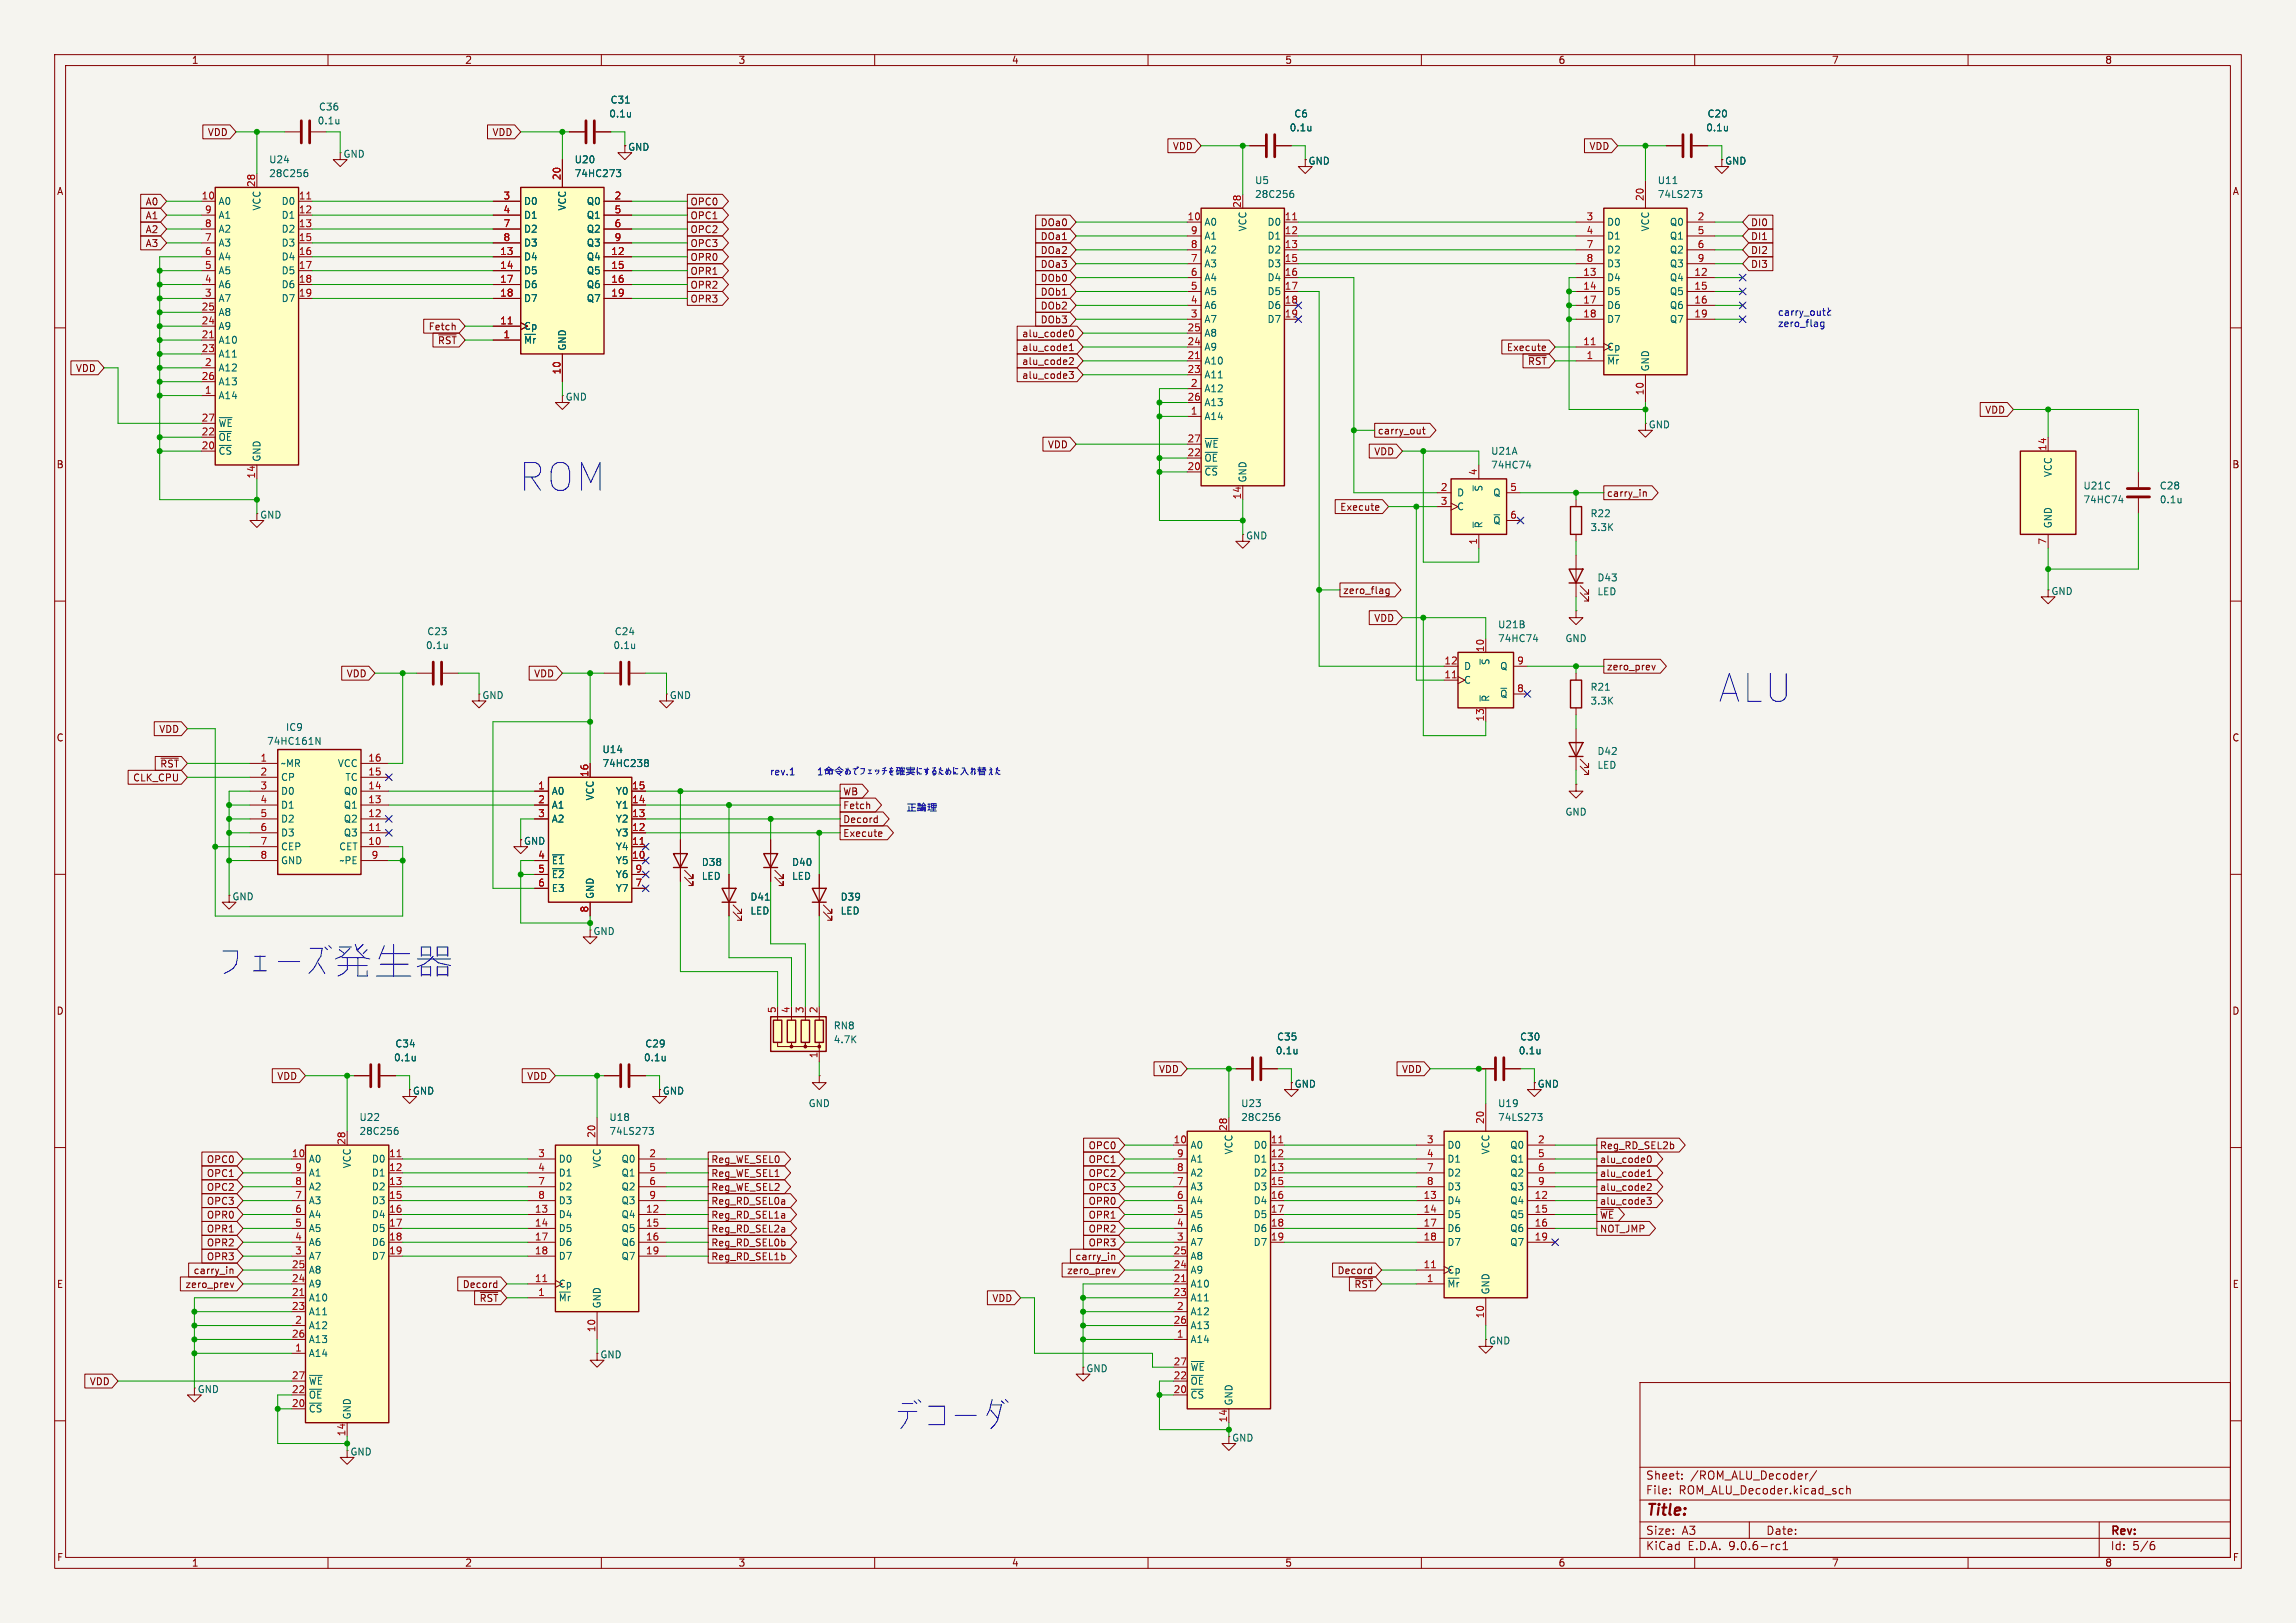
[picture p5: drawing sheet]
<svg xmlns="http://www.w3.org/2000/svg" width="420mm" height="297mm" viewBox="0 0 420 297" stroke-linecap="round" stroke-linejoin="round" font-family="sans-serif">
<defs><g id="words">
<g font-size="7.1" fill="#0000c2">
<text x="95" y="90.1">ROM</text>
<text x="314.4" y="128.8">ALU</text>
<text x="163.6" y="262.1">þÿ0Ç0³0ü0À</text>
</g>
<text font-size="2.8" fill="#840000" x="301" y="277.9">Title:</text>
<g font-size="2.1" fill="#840000">
<text x="301" y="273.7">File:</text>
<text x="301" y="271">Sheet:</text>
<text x="307.1" y="273.7">ROM_ALU_Decoder.kicad_sch</text>
<text x="309.2" y="271">/ROM_ALU_Decoder/</text>
<text x="301" y="281.1">Size:</text>
<text x="307.6" y="281.1">A3</text>
<text x="323" y="281.1">Date:</text>
<text x="386" y="281.3">Rev:</text>
<text x="301" y="283.9">KiCad</text>
<text x="308.7" y="283.9">E.D.A.</text>
<text x="316.3" y="283.9">9.0.6-rc1</text>
<text x="386" y="283.9">Id:</text>
<text x="390.1" y="283.9">5/6</text>
</g>
<g font-size="1.8" fill="#840000">
<text x="35" y="11.9">1</text>
<text x="85" y="11.9">2</text>
<text x="135" y="11.9">3</text>
<text x="185" y="11.9">4</text>
<text x="235" y="11.9">5</text>
<text x="285" y="11.9">6</text>
<text x="335" y="11.9">7</text>
<text x="385" y="11.9">8</text>
<text x="37.9" y="25.1">VDD</text>
<text x="90" y="25.1">VDD</text>
<text x="114.8" y="27.8">GND</text>
<text x="214.4" y="27.6">VDD</text>
<text x="290.6" y="27.6">VDD</text>
<text x="10.3" y="35.9">A</text>
<text x="239.3" y="30.3">GND</text>
<text x="315.5" y="30.3">GND</text>
<text x="408.3" y="35.9">A</text>
<text x="26.5" y="40.3">A1</text>
<text x="26.5" y="37.8">A0</text>
<text x="126.2" y="40.3">OPC1</text>
<text x="126.2" y="37.8">OPC0</text>
<text x="190.3" y="41.6">DOa0</text>
<text x="320.2" y="41.6">DI0</text>
<text x="26.5" y="45.4">A3</text>
<text x="26.5" y="42.9">A2</text>
<text x="126.2" y="45.4">OPC3</text>
<text x="126.2" y="42.9">OPC2</text>
<text x="126.2" y="47.9">OPR0</text>
<text x="190.3" y="46.7">DOa2</text>
<text x="190.3" y="44.1">DOa1</text>
<text x="320.2" y="46.7">DI2</text>
<text x="320.2" y="44.1">DI1</text>
<text x="126.2" y="53">OPR2</text>
<text x="126.2" y="50.5">OPR1</text>
<text x="190.3" y="49.2">DOa3</text>
<text x="190.3" y="51.8">DOb0</text>
<text x="320.2" y="49.2">DI3</text>
<text x="126.2" y="55.6">OPR3</text>
<text x="190.3" y="54.3">DOb1</text>
<text x="190.3" y="56.8">DOb2</text>
<text x="190.3" y="59.4">DOb3</text>
<text x="78.3" y="60.6">Fetch</text>
<text x="80" y="63.2">~{RST}</text>
<text x="186.9" y="64.5">alu_code1</text>
<text x="186.9" y="61.9">alu_code0</text>
<text x="275.5" y="64.5">Execute</text>
<text x="13.8" y="68.3">VDD</text>
<text x="186.9" y="69.5">alu_code3</text>
<text x="186.9" y="67">alu_code2</text>
<text x="279.4" y="67">~{RST}</text>
<text x="363" y="75.9">VDD</text>
<text x="191.6" y="82.2">VDD</text>
<text x="251.3" y="83.5">VDD</text>
<text x="251.9" y="79.7">carry_out</text>
<text x="10.3" y="85.9">B</text>
<text x="408.2" y="85.9">B</text>
<text x="245.1" y="93.7">Execute</text>
<text x="293.8" y="91.1">carry_in</text>
<text x="245.6" y="108.9">zero_flag</text>
<text x="251.3" y="114">VDD</text>
<text x="63.3" y="124.1">VDD</text>
<text x="97.6" y="124.1">VDD</text>
<text x="293.8" y="122.9">zero_prev</text>
<text x="10.3" y="135.9">C</text>
<text x="29" y="134.3">VDD</text>
<text x="408.2" y="135.9">C</text>
<text x="24.3" y="143.2">CLK_CPU</text>
<text x="29.2" y="140.7">~{RST}</text>
<text x="154.1" y="145.7">WB</text>
<text x="154.1" y="148.3">Fetch</text>
<text x="95.8" y="154.8">GND</text>
<text x="154.1" y="150.8">Decord</text>
<text x="154.1" y="153.4">Execute</text>
<text x="10.3" y="185.9">D</text>
<text x="408.2" y="185.9">D</text>
<text x="50.6" y="197.8">VDD</text>
<text x="96.3" y="197.8">VDD</text>
<text x="211.9" y="196.5">VDD</text>
<text x="256.4" y="196.5">VDD</text>
<text x="75.4" y="200.5">GND</text>
<text x="121.2" y="200.5">GND</text>
<text x="236.7" y="199.2">GND</text>
<text x="281.2" y="199.2">GND</text>
<text x="37.7" y="213">OPC0</text>
<text x="37.7" y="215.6">OPC1</text>
<text x="130" y="213">Reg_WE_SEL0</text>
<text x="130" y="215.6">Reg_WE_SEL1</text>
<text x="199" y="215.6">OPC2</text>
<text x="199" y="210.5">OPC0</text>
<text x="199" y="213">OPC1</text>
<text x="292.6" y="210.5">Reg_RD_SEL2b</text>
<text x="292.6" y="215.6">alu_code1</text>
<text x="292.6" y="213">alu_code0</text>
<text x="37.7" y="220.7">OPC3</text>
<text x="37.7" y="218.1">OPC2</text>
<text x="130" y="220.7">Reg_RD_SEL0a</text>
<text x="130" y="218.1">Reg_WE_SEL2</text>
<text x="199" y="220.7">OPR0</text>
<text x="199" y="218.1">OPC3</text>
<text x="292.6" y="220.7">alu_code3</text>
<text x="292.6" y="218.1">alu_code2</text>
<text x="37.7" y="225.7">OPR1</text>
<text x="37.7" y="223.2">OPR0</text>
<text x="130" y="223.2">Reg_RD_SEL1a</text>
<text x="130" y="225.7">Reg_RD_SEL2a</text>
<text x="199" y="223.2">OPR1</text>
<text x="199" y="225.7">OPR2</text>
<text x="292.6" y="223.2">~{WE}</text>
<text x="292.6" y="225.7">NOT_JMP</text>
<text x="35.3" y="233.4">carry_in</text>
<text x="37.7" y="230.8">OPR3</text>
<text x="37.7" y="228.3">OPR2</text>
<text x="130" y="228.3">Reg_RD_SEL0b</text>
<text x="130" y="230.8">Reg_RD_SEL1b</text>
<text x="195.1" y="233.4">zero_prev</text>
<text x="196.6" y="230.8">carry_in</text>
<text x="199" y="228.3">OPR3</text>
<text x="244.6" y="233.4">Decord</text>
<text x="10.3" y="235.9">E</text>
<text x="33.8" y="235.9">zero_prev</text>
<text x="84.5" y="235.9">Decord</text>
<text x="87.6" y="238.4">~{RST}</text>
<text x="181.4" y="238.4">VDD</text>
<text x="247.7" y="235.9">~{RST}</text>
<text x="408.3" y="235.9">E</text>
<text x="16.3" y="253.7">VDD</text>
<text x="10.3" y="285.9">F</text>
<text x="35" y="286.9">1</text>
<text x="85" y="286.9">2</text>
<text x="135" y="286.9">3</text>
<text x="185" y="286.9">4</text>
<text x="235" y="286.9">5</text>
<text x="285" y="286.9">6</text>
<text x="335" y="286.9">7</text>
<text x="385" y="286.9">8</text>
<text x="408.3" y="285.9">F</text>
</g>
<g font-size="1.8" fill="#006464">
<text x="58" y="23">0.1u</text>
<text x="58.3" y="20.4">C36</text>
<text x="111.3" y="21.7">0.1u</text>
<text x="111.6" y="19.2">C31</text>
<text x="236.7" y="21.7">C6</text>
<text x="312.3" y="21.7">C20</text>
<text x="62.7" y="29.1">GND</text>
<text x="235.8" y="24.2">0.1u</text>
<text x="312" y="24.2">0.1u</text>
<text x="49.1" y="30.1">U24</text>
<text x="49.1" y="32.6">28C256</text>
<text x="105" y="30.1">U20</text>
<text x="105" y="32.6">74HC273</text>
<text x="229.5" y="33.9">U5</text>
<text x="303.1" y="33.9">U11</text>
<text x="39.9" y="37.7">A0</text>
<text x="39.9" y="40.2">A1</text>
<text x="47.9" y="38.6" transform="rotate(-90 47.9 38.6)">VCC</text>
<text x="51.4" y="37.7">D0</text>
<text x="51.4" y="40.2">D1</text>
<text x="95.8" y="37.7">D0</text>
<text x="95.8" y="40.2">D1</text>
<text x="103.7" y="38.6" transform="rotate(-90 103.7 38.6)">VCC</text>
<text x="107.2" y="37.7">Q0</text>
<text x="107.2" y="40.2">Q1</text>
<text x="220.2" y="41.5">A0</text>
<text x="229.5" y="36.4">28C256</text>
<text x="231.8" y="41.5">D0</text>
<text x="293.9" y="41.5">D0</text>
<text x="303.1" y="36.4">74LS273</text>
<text x="305.4" y="41.5">Q0</text>
<text x="39.9" y="42.8">A2</text>
<text x="39.9" y="45.3">A3</text>
<text x="39.9" y="47.9">A4</text>
<text x="51.4" y="42.8">D2</text>
<text x="51.4" y="45.3">D3</text>
<text x="51.4" y="47.9">D4</text>
<text x="95.8" y="42.8">D2</text>
<text x="95.8" y="45.3">D3</text>
<text x="95.8" y="47.9">D4</text>
<text x="107.2" y="42.8">Q2</text>
<text x="107.2" y="45.3">Q3</text>
<text x="107.2" y="47.9">Q4</text>
<text x="220.2" y="44">A1</text>
<text x="220.2" y="46.6">A2</text>
<text x="228.2" y="42.4" transform="rotate(-90 228.2 42.4)">VCC</text>
<text x="231.8" y="44">D1</text>
<text x="231.8" y="46.6">D2</text>
<text x="293.9" y="44">D1</text>
<text x="293.9" y="46.6">D2</text>
<text x="301.9" y="42.4" transform="rotate(-90 301.9 42.4)">VCC</text>
<text x="305.4" y="44">Q1</text>
<text x="305.4" y="46.6">Q2</text>
<text x="39.9" y="50.4">A5</text>
<text x="39.9" y="52.9">A6</text>
<text x="51.4" y="50.4">D5</text>
<text x="51.4" y="52.9">D6</text>
<text x="95.8" y="50.4">D5</text>
<text x="95.8" y="52.9">D6</text>
<text x="107.2" y="50.4">Q5</text>
<text x="107.2" y="52.9">Q6</text>
<text x="220.2" y="49.1">A3</text>
<text x="220.2" y="51.7">A4</text>
<text x="231.8" y="49.1">D3</text>
<text x="231.8" y="51.7">D4</text>
<text x="293.9" y="49.1">D3</text>
<text x="293.9" y="51.7">D4</text>
<text x="305.4" y="49.1">Q3</text>
<text x="305.4" y="51.7">Q4</text>
<text x="39.9" y="55.5">A7</text>
<text x="39.9" y="58">A8</text>
<text x="51.4" y="55.5">D7</text>
<text x="95.8" y="55.5">D7</text>
<text x="107.2" y="55.5">Q7</text>
<text x="220.2" y="54.2">A5</text>
<text x="220.2" y="56.7">A6</text>
<text x="220.2" y="59.3">A7</text>
<text x="231.8" y="54.2">D5</text>
<text x="231.8" y="56.7">D6</text>
<text x="231.8" y="59.3">D7</text>
<text x="293.9" y="54.2">D5</text>
<text x="293.9" y="56.7">D6</text>
<text x="293.9" y="59.3">D7</text>
<text x="305.4" y="54.2">Q5</text>
<text x="305.4" y="56.7">Q6</text>
<text x="305.4" y="59.3">Q7</text>
<text x="39.9" y="60.6">A9</text>
<text x="39.9" y="63.1">A10</text>
<text x="39.9" y="65.6">A11</text>
<text x="95.8" y="60.6">Cp</text>
<text x="95.8" y="63.1">~{Mr}</text>
<text x="103.7" y="64.3" transform="rotate(-90 103.7 64.3)">GND</text>
<text x="220.2" y="61.8">A8</text>
<text x="220.2" y="64.4">A9</text>
<text x="293.9" y="64.4">Cp</text>
<text x="39.9" y="68.2">A12</text>
<text x="39.9" y="70.7">A13</text>
<text x="220.2" y="66.9">A10</text>
<text x="220.2" y="69.4">A11</text>
<text x="220.2" y="72">A12</text>
<text x="293.9" y="66.9">~{Mr}</text>
<text x="301.9" y="68.1" transform="rotate(-90 301.9 68.1)">GND</text>
<text x="39.9" y="73.3">A14</text>
<text x="103.4" y="73.5">GND</text>
<text x="220.2" y="74.5">A13</text>
<text x="220.2" y="77.1">A14</text>
<text x="39.9" y="78.3">~{WE}</text>
<text x="39.9" y="80.9">~{OE}</text>
<text x="39.9" y="83.4">~{CS}</text>
<text x="220.2" y="82.1">~{WE}</text>
<text x="272.7" y="83.4">U21A</text>
<text x="301.5" y="78.6">GND</text>
<text x="47.9" y="84.6" transform="rotate(-90 47.9 84.6)">GND</text>
<text x="220.2" y="84.7">~{OE}</text>
<text x="220.2" y="87.2">~{CS}</text>
<text x="228.2" y="88.4" transform="rotate(-90 228.2 88.4)">GND</text>
<text x="272.7" y="86">74HC74</text>
<text x="375.5" y="87.4" transform="rotate(-90 375.5 87.4)">VCC</text>
<text x="381" y="89.8">U21C</text>
<text x="395" y="89.8">C28</text>
<text x="47.5" y="95.1">GND</text>
<text x="266.4" y="91">D</text>
<text x="266.4" y="93.6">C</text>
<text x="271.4" y="90.1" transform="rotate(-90 271.4 90.1)">~{S}</text>
<text x="273" y="91">Q</text>
<text x="290.8" y="94.8">R22</text>
<text x="381" y="92.3">74HC74</text>
<text x="395" y="92.3">0.1u</text>
<text x="227.8" y="98.9">GND</text>
<text x="271.4" y="96.8" transform="rotate(-90 271.4 96.8)">~{R}</text>
<text x="273" y="96.1">~{Q}</text>
<text x="290.8" y="97.4">3.3K</text>
<text x="375.5" y="96.8" transform="rotate(-90 375.5 96.8)">GND</text>
<text x="292.1" y="106.6">D43</text>
<text x="292.1" y="109.1">LED</text>
<text x="375.2" y="109.1">GND</text>
<text x="77.8" y="119">0.1u</text>
<text x="78.1" y="116.4">C23</text>
<text x="112.1" y="119">0.1u</text>
<text x="112.4" y="116.4">C24</text>
<text x="273.9" y="115.2">U21B</text>
<text x="273.9" y="117.7">74HC74</text>
<text x="286.3" y="117.7">GND</text>
<text x="267.7" y="122.8">D</text>
<text x="267.7" y="125.3">C</text>
<text x="272.6" y="121.8" transform="rotate(-90 272.6 121.8)">~{S}</text>
<text x="274.3" y="122.8">Q</text>
<text x="88.1" y="128.1">GND</text>
<text x="122.4" y="128.1">GND</text>
<text x="272.6" y="128.5" transform="rotate(-90 272.6 128.5)">~{R}</text>
<text x="274.3" y="127.9">~{Q}</text>
<text x="290.8" y="126.6">R21</text>
<text x="290.8" y="129.1">3.3K</text>
<text x="48.8" y="136.5">74HC161N</text>
<text x="52.2" y="134">IC9</text>
<text x="51.3" y="140.6">~MR</text>
<text x="51.3" y="143.1">CP</text>
<text x="61.7" y="140.6">VCC</text>
<text x="63.1" y="143.1">TC</text>
<text x="110.1" y="138">U14</text>
<text x="110.1" y="140.6">74HC238</text>
<text x="292.1" y="140.9">LED</text>
<text x="292.1" y="138.3">D42</text>
<text x="51.3" y="145.6">D0</text>
<text x="51.3" y="148.2">D1</text>
<text x="62.8" y="145.6">Q0</text>
<text x="62.8" y="148.2">Q1</text>
<text x="100.8" y="145.6">A0</text>
<text x="100.8" y="148.2">A1</text>
<text x="108.8" y="146.6" transform="rotate(-90 108.8 146.6)">VCC</text>
<text x="112.6" y="145.6">Y0</text>
<text x="112.6" y="148.2">Y1</text>
<text x="286.3" y="149.5">GND</text>
<text x="51.3" y="150.7">D2</text>
<text x="51.3" y="153.3">D3</text>
<text x="51.3" y="155.8">CEP</text>
<text x="61.9" y="155.8">CET</text>
<text x="62.8" y="150.7">Q2</text>
<text x="62.8" y="153.3">Q3</text>
<text x="100.8" y="150.7">A2</text>
<text x="112.6" y="150.7">Y2</text>
<text x="112.6" y="153.3">Y3</text>
<text x="112.6" y="155.8">Y4</text>
<text x="51.3" y="158.3">GND</text>
<text x="62" y="158.3">~PE</text>
<text x="100.8" y="158.3">~{E1}</text>
<text x="100.8" y="160.9">~{E2}</text>
<text x="112.6" y="158.3">Y5</text>
<text x="112.6" y="160.9">Y6</text>
<text x="128.3" y="161.2">LED</text>
<text x="128.3" y="158.7">D38</text>
<text x="144.8" y="161.2">LED</text>
<text x="144.8" y="158.7">D40</text>
<text x="42.4" y="164.9">GND</text>
<text x="100.8" y="163.4">E3</text>
<text x="108.8" y="164.6" transform="rotate(-90 108.8 164.6)">GND</text>
<text x="112.6" y="163.4">Y7</text>
<text x="137.2" y="167.6">LED</text>
<text x="137.2" y="165">D41</text>
<text x="153.7" y="167.6">LED</text>
<text x="153.7" y="165">D39</text>
<text x="108.5" y="171.3">GND</text>
<text x="72.2" y="191.9">C34</text>
<text x="117.9" y="191.9">C29</text>
<text x="152.4" y="188.6">RN8</text>
<text x="152.4" y="191.1">4.7K</text>
<text x="233.5" y="190.6">C35</text>
<text x="278" y="190.6">C30</text>
<text x="72" y="194.4">0.1u</text>
<text x="117.7" y="194.4">0.1u</text>
<text x="233.3" y="193.1">0.1u</text>
<text x="277.7" y="193.1">0.1u</text>
<text x="147.8" y="202.8">GND</text>
<text x="226.9" y="202.8">U23</text>
<text x="273.9" y="202.8">U19</text>
<text x="65.7" y="205.3">U22</text>
<text x="65.7" y="207.9">28C256</text>
<text x="111.4" y="205.3">U18</text>
<text x="111.4" y="207.9">74LS273</text>
<text x="226.9" y="205.3">28C256</text>
<text x="273.9" y="205.3">74LS273</text>
<text x="56.4" y="213">A0</text>
<text x="56.4" y="215.5">A1</text>
<text x="64.4" y="213.9" transform="rotate(-90 64.4 213.9)">VCC</text>
<text x="67.9" y="213">D0</text>
<text x="67.9" y="215.5">D1</text>
<text x="102.1" y="213">D0</text>
<text x="102.1" y="215.5">D1</text>
<text x="110.1" y="213.9" transform="rotate(-90 110.1 213.9)">VCC</text>
<text x="113.6" y="213">Q0</text>
<text x="113.6" y="215.5">Q1</text>
<text x="217.7" y="210.4">A0</text>
<text x="217.7" y="213">A1</text>
<text x="217.7" y="215.5">A2</text>
<text x="225.7" y="211.3" transform="rotate(-90 225.7 211.3)">VCC</text>
<text x="229.2" y="210.4">D0</text>
<text x="229.2" y="213">D1</text>
<text x="229.2" y="215.5">D2</text>
<text x="264.7" y="210.4">D0</text>
<text x="264.7" y="213">D1</text>
<text x="264.7" y="215.5">D2</text>
<text x="272.6" y="211.3" transform="rotate(-90 272.6 211.3)">VCC</text>
<text x="276.1" y="210.4">Q0</text>
<text x="276.1" y="213">Q1</text>
<text x="276.1" y="215.5">Q2</text>
<text x="56.4" y="218">A2</text>
<text x="56.4" y="220.6">A3</text>
<text x="67.9" y="218">D2</text>
<text x="67.9" y="220.6">D3</text>
<text x="102.1" y="218">D2</text>
<text x="102.1" y="220.6">D3</text>
<text x="113.6" y="218">Q2</text>
<text x="113.6" y="220.6">Q3</text>
<text x="217.7" y="218">A3</text>
<text x="217.7" y="220.6">A4</text>
<text x="229.2" y="218">D3</text>
<text x="229.2" y="220.6">D4</text>
<text x="264.7" y="218">D3</text>
<text x="264.7" y="220.6">D4</text>
<text x="276.1" y="218">Q3</text>
<text x="276.1" y="220.6">Q4</text>
<text x="56.4" y="223.1">A4</text>
<text x="56.4" y="225.7">A5</text>
<text x="67.9" y="223.1">D4</text>
<text x="67.9" y="225.7">D5</text>
<text x="102.1" y="223.1">D4</text>
<text x="102.1" y="225.7">D5</text>
<text x="113.6" y="223.1">Q4</text>
<text x="113.6" y="225.7">Q5</text>
<text x="217.7" y="223.1">A5</text>
<text x="217.7" y="225.7">A6</text>
<text x="229.2" y="223.1">D5</text>
<text x="229.2" y="225.7">D6</text>
<text x="264.7" y="223.1">D5</text>
<text x="264.7" y="225.7">D6</text>
<text x="276.1" y="223.1">Q5</text>
<text x="276.1" y="225.7">Q6</text>
<text x="56.4" y="228.2">A6</text>
<text x="56.4" y="230.7">A7</text>
<text x="56.4" y="233.3">A8</text>
<text x="67.9" y="228.2">D6</text>
<text x="67.9" y="230.7">D7</text>
<text x="102.1" y="228.2">D6</text>
<text x="102.1" y="230.7">D7</text>
<text x="113.6" y="228.2">Q6</text>
<text x="113.6" y="230.7">Q7</text>
<text x="217.7" y="228.2">A7</text>
<text x="217.7" y="230.7">A8</text>
<text x="217.7" y="233.3">A9</text>
<text x="229.2" y="228.2">D7</text>
<text x="264.7" y="228.2">D7</text>
<text x="264.7" y="233.3">Cp</text>
<text x="276.1" y="228.2">Q7</text>
<text x="56.4" y="235.8">A9</text>
<text x="56.4" y="238.4">A10</text>
<text x="102.1" y="235.8">Cp</text>
<text x="102.1" y="238.4">~{Mr}</text>
<text x="110.1" y="239.5" transform="rotate(-90 110.1 239.5)">GND</text>
<text x="217.7" y="235.8">A10</text>
<text x="217.7" y="238.4">A11</text>
<text x="264.7" y="235.8">~{Mr}</text>
<text x="272.6" y="237" transform="rotate(-90 272.6 237)">GND</text>
<text x="56.4" y="240.9">A11</text>
<text x="56.4" y="243.4">A12</text>
<text x="56.4" y="246">A13</text>
<text x="217.7" y="240.9">A12</text>
<text x="217.7" y="243.4">A13</text>
<text x="217.7" y="246">A14</text>
<text x="56.4" y="248.5">A14</text>
<text x="109.7" y="248.8">GND</text>
<text x="198.6" y="251.3">GND</text>
<text x="217.7" y="251.1">~{WE}</text>
<text x="272.3" y="246.2">GND</text>
<text x="36.1" y="255.1">GND</text>
<text x="56.4" y="253.6">~{WE}</text>
<text x="56.4" y="256.1">~{OE}</text>
<text x="217.7" y="253.6">~{OE}</text>
<text x="217.7" y="256.1">~{CS}</text>
<text x="225.7" y="257.3" transform="rotate(-90 225.7 257.3)">GND</text>
<text x="56.4" y="258.7">~{CS}</text>
<text x="64.4" y="259.8" transform="rotate(-90 64.4 259.8)">GND</text>
<text x="64" y="266.5">GND</text>
<text x="225.3" y="264">GND</text>
</g>
<g font-size="1.8" fill="#a90000">
<text x="46.7" y="34.3" transform="rotate(-90 46.7 34.3)">28</text>
<text x="102.6" y="33.1" transform="rotate(-90 102.6 33.1)">20</text>
<text x="36.8" y="36.6">10</text>
<text x="37.4" y="39.1">9</text>
<text x="37.4" y="41.7">8</text>
<text x="54.6" y="36.6">11</text>
<text x="54.6" y="39.1">12</text>
<text x="54.6" y="41.7">13</text>
<text x="92" y="36.6">3</text>
<text x="92" y="39.1">4</text>
<text x="92" y="41.7">7</text>
<text x="112.3" y="36.6">2</text>
<text x="112.3" y="39.1">5</text>
<text x="112.3" y="41.7">6</text>
<text x="217.1" y="40.4">10</text>
<text x="227.1" y="38.1" transform="rotate(-90 227.1 38.1)">28</text>
<text x="234.9" y="40.4">11</text>
<text x="290.1" y="40.4">3</text>
<text x="300.7" y="36.9" transform="rotate(-90 300.7 36.9)">20</text>
<text x="310.4" y="40.4">2</text>
<text x="37.4" y="44.2">7</text>
<text x="37.4" y="46.7">6</text>
<text x="54.6" y="44.2">15</text>
<text x="54.6" y="46.7">16</text>
<text x="91.4" y="46.7">13</text>
<text x="92" y="44.2">8</text>
<text x="111.7" y="46.7">12</text>
<text x="112.3" y="44.2">9</text>
<text x="217.7" y="42.9">9</text>
<text x="217.7" y="45.5">8</text>
<text x="234.9" y="42.9">12</text>
<text x="234.9" y="45.5">13</text>
<text x="290.1" y="42.9">4</text>
<text x="290.1" y="45.5">7</text>
<text x="310.4" y="42.9">5</text>
<text x="310.4" y="45.5">6</text>
<text x="37.4" y="49.3">5</text>
<text x="37.4" y="51.8">4</text>
<text x="54.6" y="49.3">17</text>
<text x="54.6" y="51.8">18</text>
<text x="91.4" y="49.3">14</text>
<text x="91.4" y="51.8">17</text>
<text x="111.7" y="49.3">15</text>
<text x="111.7" y="51.8">16</text>
<text x="217.7" y="48">7</text>
<text x="217.7" y="50.5">6</text>
<text x="217.7" y="53.1">5</text>
<text x="234.9" y="48">15</text>
<text x="234.9" y="50.5">16</text>
<text x="234.9" y="53.1">17</text>
<text x="289.5" y="50.5">13</text>
<text x="289.5" y="53.1">14</text>
<text x="290.1" y="48">8</text>
<text x="309.8" y="50.5">12</text>
<text x="309.8" y="53.1">15</text>
<text x="310.4" y="48">9</text>
<text x="36.8" y="56.9">25</text>
<text x="36.8" y="59.4">24</text>
<text x="37.4" y="54.4">3</text>
<text x="54.6" y="54.4">19</text>
<text x="91.4" y="54.4">18</text>
<text x="91.4" y="59.4">11</text>
<text x="111.7" y="54.4">19</text>
<text x="217.7" y="55.6">4</text>
<text x="217.7" y="58.2">3</text>
<text x="234.9" y="55.6">18</text>
<text x="234.9" y="58.2">19</text>
<text x="289.5" y="55.6">17</text>
<text x="289.5" y="58.2">18</text>
<text x="309.8" y="55.6">16</text>
<text x="309.8" y="58.2">19</text>
<text x="36.8" y="62">21</text>
<text x="36.8" y="64.5">23</text>
<text x="92" y="62">1</text>
<text x="217.1" y="60.7">25</text>
<text x="217.1" y="63.2">24</text>
<text x="217.1" y="65.8">21</text>
<text x="289.5" y="63.2">11</text>
<text x="290.1" y="65.8">1</text>
<text x="36.8" y="69.6">26</text>
<text x="37.4" y="67.1">2</text>
<text x="102.6" y="68.6" transform="rotate(-90 102.6 68.6)">10</text>
<text x="217.1" y="68.3">23</text>
<text x="217.7" y="70.9">2</text>
<text x="36.8" y="77.2">27</text>
<text x="37.4" y="72.1">1</text>
<text x="217.1" y="73.4">26</text>
<text x="217.7" y="75.9">1</text>
<text x="300.7" y="72.4" transform="rotate(-90 300.7 72.4)">10</text>
<text x="36.8" y="79.8">22</text>
<text x="36.8" y="82.3">20</text>
<text x="217.1" y="81">27</text>
<text x="217.1" y="83.6">22</text>
<text x="374.4" y="82.6" transform="rotate(-90 374.4 82.6)">14</text>
<text x="46.7" y="87.7" transform="rotate(-90 46.7 87.7)">14</text>
<text x="217.1" y="86.1">20</text>
<text x="263.5" y="89.9">2</text>
<text x="270.3" y="87.1" transform="rotate(-90 270.3 87.1)">4</text>
<text x="276.2" y="89.9">5</text>
<text x="227.1" y="91.5" transform="rotate(-90 227.1 91.5)">14</text>
<text x="263.5" y="92.5">3</text>
<text x="276.2" y="95">6</text>
<text x="270.3" y="99.8" transform="rotate(-90 270.3 99.8)">1</text>
<text x="374.4" y="99.8" transform="rotate(-90 374.4 99.8)">7</text>
<text x="271.5" y="119.4" transform="rotate(-90 271.5 119.4)">10</text>
<text x="264.1" y="121.7">12</text>
<text x="264.1" y="124.2">11</text>
<text x="277.4" y="121.7">9</text>
<text x="277.4" y="126.7">8</text>
<text x="271.5" y="132.1" transform="rotate(-90 271.5 132.1)">13</text>
<text x="47.6" y="139.4">1</text>
<text x="47.6" y="142">2</text>
<text x="67.3" y="139.4">16</text>
<text x="67.3" y="142">15</text>
<text x="107.7" y="142.3" transform="rotate(-90 107.7 142.3)">16</text>
<text x="47.6" y="144.5">3</text>
<text x="47.6" y="147.1">4</text>
<text x="47.6" y="149.6">5</text>
<text x="67.3" y="144.5">14</text>
<text x="67.3" y="147.1">13</text>
<text x="67.3" y="149.6">12</text>
<text x="98.4" y="144.5">1</text>
<text x="98.4" y="147.1">2</text>
<text x="98.4" y="149.6">3</text>
<text x="115.5" y="144.5">15</text>
<text x="115.5" y="147.1">14</text>
<text x="115.5" y="149.6">13</text>
<text x="47.6" y="152.1">6</text>
<text x="47.6" y="154.7">7</text>
<text x="67.3" y="152.1">11</text>
<text x="67.3" y="154.7">10</text>
<text x="115.5" y="152.1">12</text>
<text x="115.5" y="154.7">11</text>
<text x="47.6" y="157.2">8</text>
<text x="67.9" y="157.2">9</text>
<text x="98.4" y="157.2">4</text>
<text x="98.4" y="159.8">5</text>
<text x="115.5" y="157.2">10</text>
<text x="116.1" y="159.8">9</text>
<text x="98.4" y="162.3">6</text>
<text x="107.7" y="167.1" transform="rotate(-90 107.7 167.1)">8</text>
<text x="116.1" y="162.3">7</text>
<text x="142" y="185.5" transform="rotate(-90 142 185.5)">5</text>
<text x="144.5" y="185.5" transform="rotate(-90 144.5 185.5)">4</text>
<text x="147.1" y="185.5" transform="rotate(-90 147.1 185.5)">3</text>
<text x="149.6" y="185.5" transform="rotate(-90 149.6 185.5)">2</text>
<text x="149.6" y="193.7" transform="rotate(-90 149.6 193.7)">1</text>
<text x="63.2" y="209.6" transform="rotate(-90 63.2 209.6)">28</text>
<text x="109" y="208.3" transform="rotate(-90 109 208.3)">20</text>
<text x="214.6" y="209.3">10</text>
<text x="224.5" y="207.1" transform="rotate(-90 224.5 207.1)">28</text>
<text x="232.4" y="209.3">11</text>
<text x="260.9" y="209.3">3</text>
<text x="271.5" y="205.8" transform="rotate(-90 271.5 205.8)">20</text>
<text x="281.2" y="209.3">2</text>
<text x="53.3" y="211.8">10</text>
<text x="53.9" y="214.4">9</text>
<text x="71.1" y="211.8">11</text>
<text x="71.1" y="214.4">12</text>
<text x="98.4" y="211.8">3</text>
<text x="98.4" y="214.4">4</text>
<text x="118.7" y="211.8">2</text>
<text x="118.7" y="214.4">5</text>
<text x="215.2" y="211.8">9</text>
<text x="215.2" y="214.4">8</text>
<text x="232.4" y="211.8">12</text>
<text x="232.4" y="214.4">13</text>
<text x="260.9" y="211.8">4</text>
<text x="260.9" y="214.4">7</text>
<text x="281.2" y="211.8">5</text>
<text x="281.2" y="214.4">6</text>
<text x="53.9" y="216.9">8</text>
<text x="53.9" y="219.5">7</text>
<text x="53.9" y="222">6</text>
<text x="71.1" y="216.9">13</text>
<text x="71.1" y="219.5">15</text>
<text x="71.1" y="222">16</text>
<text x="97.7" y="222">13</text>
<text x="98.4" y="216.9">7</text>
<text x="98.4" y="219.5">8</text>
<text x="118.1" y="222">12</text>
<text x="118.7" y="216.9">6</text>
<text x="118.7" y="219.5">9</text>
<text x="215.2" y="216.9">7</text>
<text x="215.2" y="219.5">6</text>
<text x="215.2" y="222">5</text>
<text x="232.4" y="216.9">15</text>
<text x="232.4" y="219.5">16</text>
<text x="232.4" y="222">17</text>
<text x="260.3" y="219.5">13</text>
<text x="260.3" y="222">14</text>
<text x="260.9" y="216.9">8</text>
<text x="280.6" y="219.5">12</text>
<text x="280.6" y="222">15</text>
<text x="281.2" y="216.9">9</text>
<text x="53.9" y="224.5">5</text>
<text x="53.9" y="227.1">4</text>
<text x="71.1" y="224.5">17</text>
<text x="71.1" y="227.1">18</text>
<text x="97.7" y="224.5">14</text>
<text x="97.7" y="227.1">17</text>
<text x="118.1" y="224.5">15</text>
<text x="118.1" y="227.1">16</text>
<text x="215.2" y="224.5">4</text>
<text x="215.2" y="227.1">3</text>
<text x="232.4" y="224.5">18</text>
<text x="232.4" y="227.1">19</text>
<text x="260.3" y="224.5">17</text>
<text x="260.3" y="227.1">18</text>
<text x="280.6" y="224.5">16</text>
<text x="280.6" y="227.1">19</text>
<text x="53.3" y="232.2">25</text>
<text x="53.9" y="229.6">3</text>
<text x="71.1" y="229.6">19</text>
<text x="97.7" y="229.6">18</text>
<text x="118.1" y="229.6">19</text>
<text x="214.6" y="229.6">25</text>
<text x="214.6" y="232.2">24</text>
<text x="260.3" y="232.2">11</text>
<text x="53.3" y="234.7">24</text>
<text x="53.3" y="237.2">21</text>
<text x="53.3" y="239.8">23</text>
<text x="97.7" y="234.7">11</text>
<text x="98.4" y="237.2">1</text>
<text x="214.6" y="234.7">21</text>
<text x="214.6" y="237.2">23</text>
<text x="215.2" y="239.8">2</text>
<text x="260.9" y="234.7">1</text>
<text x="53.3" y="244.9">26</text>
<text x="53.9" y="242.3">2</text>
<text x="109" y="243.9" transform="rotate(-90 109 243.9)">10</text>
<text x="214.6" y="242.3">26</text>
<text x="215.2" y="244.9">1</text>
<text x="271.5" y="241.3" transform="rotate(-90 271.5 241.3)">10</text>
<text x="53.9" y="247.4">1</text>
<text x="214.6" y="249.9">27</text>
<text x="53.3" y="252.5">27</text>
<text x="53.3" y="255">22</text>
<text x="53.3" y="257.6">20</text>
<text x="214.6" y="252.5">22</text>
<text x="214.6" y="255">20</text>
<text x="63.2" y="262.9" transform="rotate(-90 63.2 262.9)">14</text>
<text x="224.5" y="260.4" transform="rotate(-90 224.5 260.4)">14</text>
</g>
<g font-size="1.8" fill="#0000c2">
<text x="325.1" y="60.1">zero_flag</text>
<text x="140.8" y="142.1">rev.1</text>
</g>
</g></defs>
<path d="M0 0h420v297h-420z" fill="#f5f4ef" stroke="#f5f4ef" stroke-width=".18"/>
<g fill="none" stroke="#840000" stroke-width=".18">
<path d="M10 10h400v277h-400zM12 12h396v273h-396zM60 10v2M110 10v2M160 10v2M210 10v2M260 10v2M310 10v2M360 10v2M10 60h2M408 60h2M10 110h2"/>
<path d="M408 110h2M10 160h2M141 153.7v7.6M141.7 159.3l1.6 1.5v-.8v.8h-.8M408 160h2M133.3 160v7.6M134.1 166.9l1.5 1.5v-.8v.8h-.7M134.1 165.6l1.5 1.5v-.7v.7h-.7M141.7 160.5l1.6 1.6v-.8v.8h-.8M64.8 196.9h2.8M69.6 196.9h2.8M10 210h2"/>
<path d="M408 210h2M35.6 254v1.3h1.2l-1.2 1.2-1.3-1.2h1.3M300 253h108v32h-108zM10 260h2M300 278.5h108M300 274.5h108M300 268.5h108M305.5 273.2v.2M305.5 272.5v.1M307.7 270.5v.2M307.7 269.8v.1M320 278.5v3"/>
<path d="M330.3 269.7v1M330.7 269.7l-.3 .1-.1 .2M332.3 269.1l-1.3 1.9M336.6 273.3h.6M336.6 272.5h.6M337.8 272.5l.2-.1 .4 .1v.9M337.8 271.9v1.5M384 278.5v6.5M408 260h2M60 285v2M110 285v2M160 285v2"/>
<path d="M210 285v2M260 285v2M300 281.5h108M310 285v2M325.6 282.7l-.4-.1-.3 .3v.4l.1 .2h.6M326.2 283.6h.8M326.2 282.5l.4-.4v1.5M360 285v2M393.6 282.7h.4l.2 .2-.1 .5-.5 .2M394 282.1l-.4 .1"/>
</g>
<path d="M67.8 194.8v4.1M69.3 194.8v4.1" fill="none" stroke="#840000" stroke-width=".51"/>
<path d="M140 164.7h.7M76 193.3v.8M76 194l-.1 .1" fill="none" stroke="#006464" stroke-width=".18"/>
<path d="M139.7 156.2h2.5l-1.2 2.6zM139.7 158.8h2.5M132.1 162.6h2.5l-1.3 2.5zM132.1 165.1h2.5" fill="none" stroke="#840000" stroke-width=".25"/>
<path d="M266.7 119.4h10.2v10.1h-10.2z" fill="#ffffc2"/>
<path d="M266.7 119.4h10.2v10.1h-10.2zM148.6 162.6h2.5l-1.2 2.5zM148.6 165.1h2.5" fill="none" stroke="#840000" stroke-width=".25"/>
<g fill="none" stroke="#840000" stroke-width=".18">
<path d="M271.8 116.8v2.6M264.2 121.9h2.5M264.2 124.5h2.5M266.7 123.8l1.3 .7-1.3 .6M271.8 129.5v2.6M276.9 121.9h2.5M276.9 127h2.5M149.9 160v7.6M150.6 166.9l1.5 1.5v-.8v.8h-.7M150.6 165.6l1.5 1.5v-.7v.7h-.7M226.1 195.6h2.8M230.9 195.6h2.8"/>
<path d="M236.2 198.1v1.3h1.3l-1.3 1.3-1.3-1.3h1.3M270.5 195.6h2.8M275.3 195.6h2.8M109.2 247.6v1.3h1.3l-1.3 1.3-1.3-1.3h1.3M271.8 245.1v1.3h1.2l-1.2 1.2-1.3-1.2h1.3M63.5 265.4v1.3h1.3l-1.3 1.3-1.3-1.3h1.3"/>
</g>
<path d="M265.7 124h.7" fill="none" stroke="#a90000" stroke-width=".18"/>
<path d="M280.5 117h.8M281.1 116.6v.8M270.7 127.3v1M237.2 192v.9M237.2 192.7v.1M281.7 192v.9M281.7 192.7l-.1 .1" fill="none" stroke="#006464" stroke-width=".18"/>
<path d="M229.1 193.5v4.1M230.6 193.5v4.1M273.6 193.5v4.1M275.1 193.5v4.1" fill="none" stroke="#840000" stroke-width=".51"/>
<path d="M264.2 207h15.2v30.5h-15.2z" fill="#ffffc2"/>
<path d="M264.2 207h15.2v30.5h-15.2z" fill="none" stroke="#840000" stroke-width=".25"/>
<g fill="none" stroke="#840000" stroke-width=".18">
<path d="M259.1 209.6h5.1M259.1 212.1h5.1M259.1 214.6h5.1M259.1 217.2h5.1M259.1 219.7h5.1M271.8 201.9v5.1M279.4 209.6h5.1M279.4 212.1h5.1M279.4 214.6h5.1M279.4 217.2h5.1M279.4 219.7h5.1M259.1 222.2h5.1"/>
<path d="M259.1 224.8h5.1M259.1 227.3h5.1M259.1 232.4h5.1M259.1 234.9h5.1M271.8 237.5v5.1M279.4 222.2h5.1M279.4 224.8h5.1M279.4 227.3h5.1"/>
</g>
<path d="M261.9 232h.7" fill="none" stroke="#a90000" stroke-width=".18"/>
<path d="M281.3 203.8h.8l-.4 .5 .3 .1 .1 .4-.3 .2h-.3" fill="none" stroke="#006464" stroke-width=".18"/>
<path d="M101.6 209.6h15.2v30.4h-15.2z" fill="#ffffc2"/>
<path d="M287 135.9h2.6l-1.3 2.5zM287 138.4h2.6M287.3 124.5h2v5h-2zM101.6 209.6h15.2v30.4h-15.2z" fill="none" stroke="#840000" stroke-width=".25"/>
<g fill="none" stroke="#840000" stroke-width=".18">
<path d="M52.1 24.1h2.8M56.9 24.1h2.8M304.8 26.7h2.8M309.6 26.7h2.8M315 29.2v1.3h1.2l-1.2 1.3-1.3-1.3h1.3M227.3 97.8v1.3h1.3l-1.3 1.2-1.2-1.2h1.2M288.3 123.2v1.3M288.3 129.5v1.3M288.3 133.4v7.6M289.1 138.9l1.5 1.6v-.8v.8h-.8M288.3 143.5v1.3h1.3l-1.3 1.3-1.3-1.3h1.3M288.3 143.5h.1"/>
<path d="M289.1 140.2l1.5 1.5v-.7v.7h-.8M96.5 212.1h5.1M96.5 214.6h5.1M96.5 217.2h5.1M96.5 219.7h5.1M109.2 204.5v5.1M116.8 212.1h5.1M116.8 214.6h5.1M116.8 217.2h5.1M116.8 219.7h5.1M96.5 222.2h5.1M96.5 224.8h5.1"/>
<path d="M96.5 227.3h5.1M96.5 229.9h5.1M96.5 234.9h5.1M96.5 237.5h5.1M116.8 222.2h5.1M116.8 224.8h5.1M116.8 227.3h5.1M116.8 229.9h5.1M109.2 240v5.1"/>
</g>
<path d="M99.3 234.5h.7" fill="none" stroke="#a90000" stroke-width=".18"/>
<path d="M62 21.8v.9M62 22.6h-.1M316 23.1v.8M316 23.8l-.1 .1M293.7 126.3h.7M118.7 206.3h.8l-.4 .5 .4 .1v.4l-.2 .3h-.4" fill="none" stroke="#006464" stroke-width=".18"/>
<path d="M55.1 22.1v4.1M56.6 22.1v4.1M307.8 24.6v4.1M309.4 24.6v4.1" fill="none" stroke="#840000" stroke-width=".51"/>
<path d="M293.4 38.1h15.2v30.5h-15.2z" fill="#ffffc2"/>
<path d="M293.4 38.1h15.2v30.5h-15.2z" fill="none" stroke="#840000" stroke-width=".25"/>
<g fill="none" stroke="#840000" stroke-width=".18">
<path d="M301 33v5.1M288.3 40.6h5.1M288.3 43.2h5.1M288.3 45.7h5.1M288.3 48.3h5.1M288.3 50.8h5.1M288.3 53.3h5.1M288.3 55.9h5.1M288.3 58.4h5.1M308.6 40.6h5.1M308.6 43.2h5.1M308.6 45.7h5.1"/>
<path d="M308.6 48.3h5.1M308.6 50.8h5.1M308.6 53.3h5.1M308.6 55.9h5.1M308.6 58.4h5.1M288.3 63.5h5.1M288.3 66h5.1M301 68.6v5.1"/>
</g>
<path d="M291.1 63.1h.7" fill="none" stroke="#a90000" stroke-width=".18"/>
<path d="M306 33.6h.8M310.5 34.9h.8l-.4 .5 .3 .1 .1 .4-.3 .2h-.3" fill="none" stroke="#006464" stroke-width=".18"/>
<path d="M55.9 209.6h15.2v50.7h-15.2z" fill="#ffffc2"/>
<path d="M55.9 209.6h15.2v50.7h-15.2z" fill="none" stroke="#840000" stroke-width=".25"/>
<g fill="none" stroke="#840000" stroke-width=".18">
<path d="M107.9 170.2v1.3h1.3l-1.3 1.2-1.2-1.2h1.2M74.9 199.4v1.3h1.3l-1.3 1.2-1.2-1.2h1.2M110.5 196.9h2.8M115.3 196.9h2.8M53.3 212.1h2.6M53.3 214.6h2.6M53.3 217.2h2.6M53.3 219.7h2.6M63.5 207v2.6M71.1 212.1h2.6M71.1 214.6h2.6M71.1 217.2h2.6"/>
<path d="M71.1 219.7h2.6M53.3 222.2h2.6M53.3 224.8h2.6M53.3 227.3h2.6M53.3 229.9h2.6M53.3 232.4h2.6M53.3 234.9h2.6M53.3 237.5h2.6M71.1 222.2h2.6M71.1 224.8h2.6M71.1 227.3h2.6M71.1 229.9h2.6"/>
<path d="M53.3 240h2.6M53.3 242.6h2.6M53.3 245.1h2.6M53.3 247.6h2.6M53.3 252.7h2.6M53.3 255.3h2.6M53.3 257.8h2.6M198.1 250.2v1.3h1.3l-1.3 1.2-1.3-1.2h1.3M63.5 260.3v2.6"/>
</g>
<path d="M72.6 211.7h.8M54.9 237.1h.7" fill="none" stroke="#a90000" stroke-width=".18"/>
<path d="M121.7 193.3v.8M121.7 194l-.1 .1M72.3 206.8h.3l.2 .2v.5l-.5 .1M72.7 206.3l-.4 .1M56.6 251.7h2.4" fill="none" stroke="#006464" stroke-width=".18"/>
<path d="M113.5 194.8v4.1M115.1 194.8v4.1" fill="none" stroke="#840000" stroke-width=".51"/>
<path d="M217.2 207h15.2v50.8h-15.2z" fill="#ffffc2"/>
<path d="M217.2 207h15.2v50.8h-15.2z" fill="none" stroke="#840000" stroke-width=".25"/>
<g fill="none" stroke="#840000" stroke-width=".18">
<path d="M41.9 163.8v1.3h1.3l-1.3 1.3-1.3-1.3h1.3M120.6 199.4v1.3h1.3l-1.3 1.2-1.2-1.2h1.2M149.9 196.9v1.2h-1.3l1.3 1.3 1.2-1.3h-1.2M149.9 196.9h.1M280.7 198.1v1.3h1.2l-1.2 1.3-1.3-1.3h1.3M214.6 209.6h2.6M214.6 212.1h2.6M214.6 214.6h2.6M214.6 217.2h2.6M214.6 219.7h2.6M224.8 204.5v2.5M232.4 209.6h2.5"/>
<path d="M232.4 212.1h2.5M232.4 214.6h2.5M232.4 217.2h2.5M232.4 219.7h2.5M214.6 222.2h2.6M214.6 224.8h2.6M214.6 227.3h2.6M214.6 229.9h2.6M214.6 232.4h2.6M214.6 234.9h2.6M214.6 237.5h2.6M232.4 222.2h2.5"/>
<path d="M232.4 224.8h2.5M232.4 227.3h2.5M214.6 240h2.6M214.6 242.6h2.6M214.6 245.1h2.6M214.6 250.2h2.6M214.6 252.7h2.6M214.6 255.3h2.6M224.8 257.8v2.5"/>
</g>
<path d="M233.9 209.1h.7M216.1 234.5h.8" fill="none" stroke="#a90000" stroke-width=".18"/>
<path d="M233.6 204.3h.3l.2 .2v.4l-.5 .1M234 203.8h-.4M217.9 249.1h2.4" fill="none" stroke="#006464" stroke-width=".18"/>
<path d="M141 186.1h10.1v6.3h-10.1z" fill="#ffffc2"/>
<path d="M141 186.1h10.1v6.3h-10.1zM141.5 186.7h1.5v4.1h-1.5zM144 186.7h1.5v4.1h-1.5zM146.6 186.7h1.5v4.1h-1.5zM149.1 186.7h1.5v4.1h-1.5z" fill="none" stroke="#840000" stroke-width=".25"/>
<g fill="#840000" stroke="#840000" stroke-width=".18">
<circle cx="149.9" cy="191.5" r=".25"/>
<circle cx="147.3" cy="191.5" r=".25"/>
<circle cx="144.8" cy="191.5" r=".25"/>
</g>
<path d="M301 77.5v1.2h1.3l-1.3 1.3-1.3-1.3h1.3M142.2 190.8v.7h2.6v-.7v.7h2.5v-.7v.7h2.6v-.7M142.2 185.4v1.3M144.8 185.4v1.3M147.3 185.4v1.3M149.9 185.4v1.3M149.9 191.8v2.5M224.8 262.9v1.3h1.3l-1.3 1.2-1.3-1.2h1.3" fill="none" stroke="#840000" stroke-width=".18"/>
<path d="M100.3 142.2h15.3v22.9h-15.3z" fill="#ffffc2"/>
<path d="M100.3 142.2h15.3v22.9h-15.3z" fill="none" stroke="#840000" stroke-width=".25"/>
<g fill="none" stroke="#840000" stroke-width=".18">
<path d="M228.6 26.7h2.8M233.4 26.7h2.8M238.8 29.2v1.3h1.2l-1.2 1.3-1.3-1.3h1.3M107.9 139.7v2.5M97.8 144.8h2.5M97.8 147.3h2.5M97.8 149.9h2.5M97.8 157.5h2.5M115.6 144.8h2.5M115.6 147.3h2.5M115.6 149.9h2.5M115.6 157.5h2.5"/>
<path d="M115.6 152.4h2.5M115.6 154.9h2.5M97.8 160h2.5M97.8 162.6h2.5M107.9 165.1v2.5M115.6 160h2.5M115.6 162.6h2.5"/>
</g>
<path d="M239.8 23.1v.8M239.8 23.8l-.1 .1M118 139.5l.1 .1M118 139.1l.4-.1 .2 .1v.2l-.2 .3M118.1 139.6h.3M118.1 139.6h-.1M118.4 139.6l.2 .2v.4l-.2 .1-.4-.1M101.1 156.4h2.1" fill="none" stroke="#006464" stroke-width=".18"/>
<path d="M117.1 154.5h.7" fill="none" stroke="#a90000" stroke-width=".18"/>
<path d="M231.6 24.6v4.1M233.2 24.6v4.1" fill="none" stroke="#840000" stroke-width=".51"/>
<path d="M219.7 38.1h15.2v50.8h-15.2z" fill="#ffffc2"/>
<path d="M219.7 38.1h15.2v50.8h-15.2zM287.3 92.7h2v5.1h-2zM287 104.1h2.6l-1.3 2.6zM287 106.7h2.6" fill="none" stroke="#840000" stroke-width=".25"/>
<g fill="none" stroke="#840000" stroke-width=".18">
<path d="M227.3 35.6v2.5M217.2 40.6h2.5M217.2 43.2h2.5M217.2 45.7h2.5M217.2 48.3h2.5M217.2 50.8h2.5M217.2 53.3h2.5M217.2 55.9h2.5M217.2 58.4h2.5M234.9 40.6h2.6M234.9 43.2h2.6M234.9 45.7h2.6"/>
<path d="M234.9 48.3h2.6M234.9 50.8h2.6M234.9 53.3h2.6M234.9 55.9h2.6M234.9 58.4h2.6M217.2 61h2.5M217.2 63.5h2.5M217.2 66h2.5M217.2 68.6h2.5M217.2 71.1h2.5M217.2 73.7h2.5M217.2 76.2h2.5"/>
<path d="M217.2 81.3h2.5M217.2 83.8h2.5M217.2 86.4h2.5M227.3 88.9v2.5M288.3 91.4v1.3M288.3 97.8v1.3M288.3 111.8v1.2h1.3l-1.3 1.3-1.3-1.3h1.3M288.3 111.8h.1M288.3 101.6v7.6M289.1 108.5l1.5 1.5v-.8v.8h-.8M289.1 107.2l1.5 1.5v-.7v.7h-.8"/>
</g>
<path d="M236.5 40.2h.7M218.7 65.6h.7" fill="none" stroke="#a90000" stroke-width=".18"/>
<path d="M236.2 35.4h.2l.3 .2-.1 .4-.4 .1M236.5 34.9h-.3M220.4 80.2h2.4" fill="none" stroke="#006464" stroke-width=".18"/>
<path d="M265.4 87.6h10.2v10.2h-10.2z" fill="#ffffc2"/>
<path d="M265.4 87.6h10.2v10.2h-10.2z" fill="none" stroke="#840000" stroke-width=".25"/>
<path d="M62.2 27.9v1.3h1.3l-1.3 1.3-1.2-1.3h1.2M262.9 90.2h2.5M262.9 92.7h2.5M265.4 92.1l1.3 .6-1.3 .6M270.5 85.1v2.5M270.5 97.8v2.5M275.6 90.2h2.5M275.6 95.3h2.5" fill="none" stroke="#840000" stroke-width=".18"/>
<path d="M269.5 95.5v1M279.2 85.2h.8M279.8 84.8v.9" fill="none" stroke="#006464" stroke-width=".18"/>
<path d="M369.6 82.6h10.1v15.2h-10.1z" fill="#ffffc2"/>
<path d="M369.6 82.6h10.1v15.2h-10.1z" fill="none" stroke="#840000" stroke-width=".25"/>
<path d="M47 94v1.3h1.3l-1.3 1.2-1.3-1.2h1.3M374.6 80v2.6M374.6 97.8v2.5M391.2 86.4v2.8M391.2 91.2v2.8M374.6 108v1.2h1.3l-1.3 1.3-1.2-1.3h1.2" fill="none" stroke="#840000" stroke-width=".18"/>
<path d="M387.6 91.6h.8M388.2 91.2v.8M399 91.2v.8M399 91.9l-.1 .1" fill="none" stroke="#006464" stroke-width=".18"/>
<path d="M389.1 89.4h4.1M389.1 90.9h4.1" fill="none" stroke="#840000" stroke-width=".51"/>
<path d="M50.8 137.2h15.2v22.8h-15.2z" fill="#ffffc2"/>
<path d="M50.8 137.2h15.2v22.8h-15.2z" fill="none" stroke="#840000" stroke-width=".25"/>
<g fill="none" stroke="#840000" stroke-width=".18">
<path d="M104.1 24.1h2.8M109 24.1h2.8M114.3 26.7v1.2h1.3l-1.3 1.3-1.3-1.3h1.3M102.9 72.4v1.3h1.2l-1.2 1.2-1.3-1.2h1.3M45.7 139.7h5.1M66 139.7h5.1M45.7 142.2h5.1M45.7 144.8h5.1M45.7 147.3h5.1M45.7 149.9h5.1M45.7 152.4h5.1M45.7 154.9h5.1"/>
<path d="M45.7 157.5h5.1M66 142.2h5.1M66 144.8h5.1M66 147.3h5.1M66 149.9h5.1M66 152.4h5.1M66 154.9h5.1M66 157.5h5.1"/>
</g>
<path d="M68.8 152h.7" fill="none" stroke="#a90000" stroke-width=".18"/>
<path d="M114.4 18.9h.7M115.3 20.6v.8M115.3 21.3h.1M57.8 134.9l.7 1.3v-1.3" fill="none" stroke="#006464" stroke-width=".18"/>
<path d="M107.2 22.1v4.1M108.7 22.1v4.1" fill="none" stroke="#840000" stroke-width=".51"/>
<path d="M95.2 34.3h15.3v30.5h-15.3z" fill="#ffffc2"/>
<path d="M95.2 34.3h15.3v30.5h-15.3z" fill="none" stroke="#840000" stroke-width=".25"/>
<g fill="none" stroke="#840000" stroke-width=".18">
<path d="M90.2 36.8h5M90.2 39.4h5M102.9 29.2v5.1M110.5 36.8h5.1M110.5 39.4h5.1M90.2 41.9h5M90.2 44.5h5M90.2 47h5M90.2 49.5h5M90.2 52.1h5M90.2 54.6h5M90.2 59.7h5"/>
<path d="M110.5 41.9h5.1M110.5 44.5h5.1M110.5 47h5.1M110.5 49.5h5.1M110.5 52.1h5.1M110.5 54.6h5.1M90.2 62.2h5M102.9 64.8v5.1"/>
</g>
<path d="M93 59.3h.7" fill="none" stroke="#a90000" stroke-width=".18"/>
<path d="M112.7 31.1h.8l-.4 .4 .4 .2v.4l-.2 .2h-.4" fill="none" stroke="#006464" stroke-width=".18"/>
<path d="M39.4 34.3h15.2v50.8h-15.2z" fill="#ffffc2"/>
<path d="M39.4 34.3h15.2v50.8h-15.2zM123.2 156.2h2.5l-1.2 2.6zM123.2 158.8h2.5" fill="none" stroke="#840000" stroke-width=".25"/>
<g fill="none" stroke="#840000" stroke-width=".18">
<path d="M25.7 38.1h3.7l1.1 1.3-1.1 1.2h-3.7zM25.7 35.6h3.7l1.1 1.2-1.1 1.3h-3.7zM36.8 36.8h2.6M36.8 39.4h2.6M37.1 22.9h5l1.1 1.2-1.1 1.3h-5zM47 31.8v2.5M54.6 36.8h2.5M54.6 39.4h2.5M89.2 22.9h4.9l1.1 1.2-1.1 1.3h-4.9zM90.2 36.8h5M90.2 39.4h5M102.9 29.2v5.1"/>
<path d="M104.1 24.1h2.8M109 24.1h2.8M110.5 36.8h5.1M110.5 39.4h5.1M125.7 38.1h6.4l1.2 1.3-1.2 1.2h-6.4zM125.7 35.6h6.4l1.2 1.2-1.2 1.3h-6.4zM189.4 39.4h6.3l1.1 1.2-1.1 1.3h-6.3zM213.6 25.4h5l1.1 1.3-1.1 1.2h-5zM228.6 26.7h2.8M233.4 26.7h2.8M289.8 25.4h5l1.1 1.3-1.1 1.2h-5zM304.8 26.7h2.8"/>
<path d="M309.6 26.7h2.8M319.9 39.4h4.4v2.5h-4.4l-1.1-1.3zM25.7 43.2h3.7l1.1 1.3-1.1 1.2h-3.7zM25.7 40.6h3.7l1.1 1.3-1.1 1.3h-3.7zM36.8 41.9h2.6M36.8 44.5h2.6M36.8 47h2.6M36.8 49.5h2.6M36.8 52.1h2.6M36.8 54.6h2.6M36.8 57.2h2.6M36.8 59.7h2.6"/>
<path d="M54.6 41.9h2.5M54.6 44.5h2.5M54.6 47h2.5M54.6 49.5h2.5M54.6 52.1h2.5M54.6 54.6h2.5M77.5 58.4h6.5l1.1 1.3-1.1 1.3h-6.5zM83.2 59.6l.1 .8M90.2 41.9h5M90.2 44.5h5M90.2 47h5M90.2 49.5h5"/>
<path d="M90.2 52.1h5M90.2 54.6h5M90.2 59.7h5M110.5 41.9h5.1M110.5 44.5h5.1M110.5 47h5.1M110.5 49.5h5.1M110.5 52.1h5.1M110.5 54.6h5.1M125.7 43.2h6.4l1.2 1.3-1.2 1.2h-6.4zM125.7 40.6h6.4l1.2 1.3-1.2 1.3h-6.4zM125.7 53.3h6.4l1.2 1.3-1.2 1.3h-6.4z"/>
<path d="M125.7 50.8h6.4l1.2 1.3-1.2 1.2h-6.4zM125.7 45.7h6.4l1.2 1.3-1.2 1.3h-6.4zM125.7 48.3h6.4l1.2 1.2-1.2 1.3h-6.4zM186.1 59.7h10.9l1.1 1.3-1.1 1.2h-10.9zM189.4 52.1h6.3l1.1 1.2-1.1 1.3h-6.3zM189.4 54.6h6.3l1.1 1.3-1.1 1.3h-6.3zM189.4 57.1h6.3l1.1 1.3-1.1 1.3h-6.3zM189.4 44.4h6.3l1.1 1.3-1.1 1.3h-6.3zM189.4 47h6.3l1.1 1.3-1.1 1.2h-6.3zM189.4 41.9h6.3l1.1 1.3-1.1 1.3h-6.3zM189.4 49.5h6.3l1.1 1.3-1.1 1.3h-6.3zM319.9 44.4h4.4v2.6h-4.4l-1.1-1.3z"/>
<path d="M319.9 47h4.4v2.5h-4.4l-1.1-1.2zM319.9 41.9h4.4v2.6h-4.4l-1.1-1.3zM13 66h4.9l1.1 1.3-1.1 1.3h-4.9zM36.8 62.2h2.6M36.8 64.8h2.6M36.8 67.3h2.6M36.8 69.9h2.6M36.8 72.4h2.6M36.8 77.5h2.6M79.2 61h4.8l1.1 1.2-1.1 1.3h-4.8zM80.2 61.3h3.2M90.2 62.2h5"/>
<path d="M102.9 64.8v5.1M186.1 67.3h10.9l1.1 1.3-1.1 1.3h-10.9zM186.1 62.2h10.9l1.1 1.3-1.1 1.3h-10.9zM186.1 64.8h10.9l1.1 1.2-1.1 1.3h-10.9zM195.6 68h.7l-.4 .5 .4 .1v.5l-.2 .2-.5-.2M195.6 64.2h.7M195.6 65.6l.5-.2 .2 .4-.7 .9h.7M195.6 63.3l.4-.4v1.3M195.7 60.5l.2-.1a.68 .68 0 0 1 .5 .6 .68 .68 0 0 1-.5 .6l-.3-.5zM251.5 77.5h10.1l1.1 1.2-1.1 1.3h-10.1zM260.2 78.6h.5M260.4 78.1v1.1l.3 .2"/>
<path d="M274.7 62.2h8.7l1.1 1.3-1.1 1.3h-8.7zM278.6 64.8h4.8l1.1 1.2-1.1 1.3h-4.8zM279.6 65.1h3.2M282.3 63.3l.3 .1 .1 .2-.6 .1M282.6 64.1l-.3 .1M362.2 73.7h5l1.1 1.2-1.1 1.3h-5zM36.8 80h2.6M36.8 82.6h2.6M47 85.1v2.5M190.8 80h4.9l1.1 1.3-1.1 1.3h-4.9zM244.2 91.4h8.7l1.1 1.3-1.1 1.3h-8.7zM250.5 81.3h4.9l1.1 1.3-1.1 1.2h-4.9z"/>
<path d="M251.8 92.5l.4 .1v.2l-.6 .2M252.2 93.3l-.4 .1M293.4 88.9h8.8l1.1 1.3-1.1 1.2h-8.8zM300.6 90.1l.2-.1 .3 .1v.7M245.1 106.7h10.1l1.1 1.3-1.1 1.2h-10.1zM250.5 111.8h4.9l1.1 1.2-1.1 1.3h-4.9zM254.1 107.8v1l-.2 .2h-.4M254.1 107.8h-.4l-.2 .2 .1 .6h.5M28.2 132.1h5l1.1 1.3-1.1 1.2h-5zM28.4 138.4h4.8l1.1 1.3-1.1 1.3h-4.8zM29.4 138.7h3.2M62.5 121.9h5l1.1 1.3-1.1 1.3h-5z"/>
<path d="M76.2 123.2h2.8M81 123.2h2.8M87.6 127v1.3h1.3l-1.3 1.2-1.2-1.2h1.2M96.8 121.9h5l1.1 1.3-1.1 1.3h-5zM107.9 139.7v2.5M110.5 123.2h2.8M115.3 123.2h2.8M121.9 127v1.3h1.3l-1.3 1.2-1.3-1.2h1.3M293.4 120.6h10.3l1.1 1.3-1.1 1.3h-10.3zM302.2 121.7l.3 .9 .3-.9M23.4 141h9.8l1.1 1.2-1.1 1.3h-9.8zM95.2 153.7v1.2h1.3l-1.3 1.3-1.2-1.3h1.2"/>
<path d="M97.8 144.8h2.5M97.8 147.3h2.5M97.8 149.9h2.5M97.8 157.5h2.5M115.6 144.8h2.5M115.6 147.3h2.5M115.6 149.9h2.5M115.6 157.5h2.5M115.6 152.4h2.5M115.6 154.9h2.5M124.5 153.7v7.6M125.2 159.3l1.5 1.5v-.8v.8h-.7"/>
<path d="M141 153.7v2.5M141 158.8v2.5M153.7 143.5h4l1.1 1.3-1.1 1.3h-4zM153.7 146h6.4l1.2 1.3-1.2 1.3h-6.4zM153.7 148.6h7.8l1.1 1.3-1.1 1.2h-7.8zM153.7 151.1h8.6l1.1 1.3-1.1 1.3h-8.6zM159 147.2l.1 .8M160.4 149.7h.1M160.5 149.3v1.2M160.5 150.5h-.1M160.9 152.2l.4 .1v.2l-.6 .1M161.3 153l-.4 .1"/>
<path d="M97.8 160h2.5M97.8 162.6h2.5M107.9 165.1v2.5M115.6 160h2.5M115.6 162.6h2.5M125.2 160.5l1.5 1.6v-.8v.8h-.7M133.3 160v2.6M133.3 165.1v2.5M149.9 160v2.6M149.9 165.1v2.5M49.8 195.6h5l1.1 1.3-1.1 1.2h-5zM64.8 196.9h2.8"/>
<path d="M69.6 196.9h2.8M95.5 195.6h5l1.1 1.3-1.1 1.2h-5zM110.5 196.9h2.8M115.3 196.9h2.8M211.1 194.3h5l1.1 1.3-1.1 1.3h-5zM226.1 195.6h2.8M230.9 195.6h2.8M255.5 194.3h5l1.1 1.3-1.1 1.3h-5zM270.5 195.6h2.8M275.3 195.6h2.8M36.9 218.4h6.4l1.1 1.3-1.1 1.3h-6.4zM36.9 215.9h6.4l1.1 1.3-1.1 1.2h-6.4z"/>
<path d="M36.9 210.8h6.4l1.1 1.3-1.1 1.3h-6.4zM36.9 213.4h6.4l1.1 1.2-1.1 1.3h-6.4zM129.5 218.4h15.1l1.1 1.3-1.1 1.3h-15.1zM129.5 215.9h14l1.1 1.3-1.1 1.2h-14zM129.5 210.8h14l1.1 1.3-1.1 1.3h-14zM129.5 213.4h14l1.1 1.2-1.1 1.3h-14zM198.2 218.4h6.4l1.1 1.3-1.1 1.3h-6.4zM198.2 215.9h6.4l1.1 1.3-1.1 1.2h-6.4zM198.2 213.4h6.4l1.1 1.2-1.1 1.3h-6.4zM198.2 208.3h6.4l1.1 1.3-1.1 1.2h-6.4zM198.2 210.8h6.4l1.1 1.3-1.1 1.3h-6.4zM292.1 218.4h10.9l1.2 1.3-1.2 1.3h-10.9z"/>
<path d="M292.1 208.3h15.1l1.1 1.3-1.1 1.2h-15.1zM292.1 215.9h10.9l1.2 1.3-1.2 1.2h-10.9zM292.1 213.4h10.9l1.2 1.2-1.2 1.3h-10.9zM292.1 210.8h10.9l1.2 1.3-1.2 1.3h-10.9zM301.3 219.1h.8l-.5 .5 .4 .1v.6l-.2 .1-.5-.1M301.3 216.7l.5-.1 .3 .3-.8 .9h.8M301.3 215.3h.8M301.3 214.4l.4-.4v1.3M301.6 211.5a.72 .72 0 0 0 .1 1.3 .79 .79 0 0 0 0-1.3M33 233.7h10.3l1.1 1.2-1.1 1.3h-10.3zM34.5 231.1h8.8l1.1 1.3-1.1 1.3h-8.8zM36.9 228.6h6.4l1.1 1.3-1.1 1.2h-6.4z"/>
<path d="M36.9 223.5h6.4l1.1 1.3-1.1 1.3h-6.4zM36.9 221h6.4l1.1 1.2-1.1 1.3h-6.4zM36.9 226.1h6.4l1.1 1.2-1.1 1.3h-6.4zM42.1 232.4l.2-.2 .3 .1v.8M42.1 234.8l.3 .8 .3-.8M83.7 233.7h7.9l1.1 1.2-1.1 1.3h-7.9zM86.8 236.2h4.8l1.1 1.3-1.1 1.3h-4.8zM87.9 236.5h3.2M90.8 234.8h.1M90.9 234.4v1.2M90.9 235.6h-.1M129.5 221h15.1l1.1 1.2-1.1 1.3h-15.1z"/>
<path d="M129.5 223.5h15.1l1.1 1.3-1.1 1.3h-15.1zM129.5 226.1h15.1l1.1 1.2-1.1 1.3h-15.1zM129.5 228.6h15.1l1.1 1.3-1.1 1.2h-15.1zM180.6 236.2h5l1.1 1.3-1.1 1.3h-5zM194.3 231.1h10.3l1.1 1.3-1.1 1.3h-10.3zM195.8 228.6h8.8l1.1 1.3-1.1 1.2h-8.8zM198.2 221h6.4l1.1 1.2-1.1 1.3h-6.4zM198.2 226.1h6.4l1.1 1.2-1.1 1.3h-6.4zM198.2 223.5h6.4l1.1 1.3-1.1 1.3h-6.4zM203.4 229.8l.1-.1 .3 .1 .1 .7M203.4 232.2l.3 .9 .3-.9M243.8 231.1h7.8l1.1 1.3-1.1 1.3h-7.8z"/>
<path d="M246.8 233.7h4.8l1.1 1.2-1.1 1.3h-4.8zM247.9 234h3.2M250.8 232.2l.1 .1M250.9 231.8v1.3M250.9 233l-.1 .1M292.1 221h3.9l1.1 1.2-1.1 1.3h-3.9zM292.1 223.5h9.6l1.1 1.3-1.1 1.3h-9.6zM15.5 251.5h5l1.1 1.2-1.1 1.3h-5z"/>
</g>
<path d="M56.1 36.4h.7M93 59.3h.7M38.3 61.8h.8M117.1 154.5h.7" fill="none" stroke="#a90000" stroke-width=".18"/>
<g fill="none" stroke="#006464" stroke-width=".18">
<path d="M114.4 18.9h.7M55.8 31.5h.3l.2 .3v.4l-.5 .1M56.2 31.1h-.4M112.7 31.1h.8l-.4 .4 .4 .2v.4l-.2 .2h-.4M115.3 20.6v.8M115.3 21.3h.1M239.8 23.1v.8M239.8 23.8l-.1 .1M316 23.1v.8M316 23.8l-.1 .1M40.1 76.4h2.4M81.8 117.8v.9"/>
<path d="M81.8 118.6h-.1M116.1 117.8v.9M116.1 118.6h-.1M118 139.5l.1 .1M118 139.1l.4-.1 .2 .1v.2l-.2 .3M118.1 139.6h.3M118.1 139.6h-.1M118.4 139.6l.2 .2v.4l-.2 .1-.4-.1M101.1 156.4h2.1M140 164.7h.7M76 193.3v.8M76 194l-.1 .1"/>
<path d="M121.7 193.3v.8M121.7 194l-.1 .1M237.2 192v.9M237.2 192.7v.1M281.7 192v.9M281.7 192.7l-.1 .1"/>
</g>
<path d="M79.2 121.2v4M80.8 121.2v4M113.5 121.2v4M115.1 121.2v4" fill="none" stroke="#840000" stroke-width=".51"/>
<g fill="none" stroke="#009600" stroke-width=".18">
<path d="M30.5 39.4h6.3M30.5 36.8h6.3M43.2 24.1h8.9M47 24.1v7.7M57.1 39.4h33.1M57.1 36.8h33.1M59.7 24.1h2.5v3.8M95.2 24.1h8.9M102.9 24.1v5.1M111.8 24.1h2.5v2.6M115.6 39.4h10.1M115.6 36.8h10.1"/>
<path d="M219.7 26.7h8.9M227.3 26.7v8.9M236.2 26.7h2.6v2.5M295.9 26.7h8.9M301 26.7v6.3M312.4 26.7h2.6v2.5M29.2 54.6h7.6M29.2 52.1h7.6M29.2 49.5h7.6M29.2 57.2h7.6M29.2 59.7h7.6M30.5 41.9h6.3"/>
<path d="M30.5 44.5h6.3M36.8 47h-7.6v44.4h17.8M57.1 54.6h33.1M57.1 52.1h33.1M57.1 49.5h33.1M57.1 41.9h33.1M57.1 44.5h33.1M57.1 47h33.1M85.1 59.7h5.1M115.6 54.6h10.1M115.6 52.1h10.1M115.6 49.5h10.1"/>
<path d="M115.6 41.9h10.1M115.6 44.5h10.1M115.6 47h10.1M196.8 58.4h20.4M196.8 55.9h20.4M196.8 53.3h20.4M196.8 50.8h20.4M196.8 40.6h20.4M196.8 48.3h20.4M196.8 45.7h20.4M196.8 43.2h20.4M237.5 53.3h3.8v68.6h22.9"/>
<path d="M237.5 50.8h10.1v39.4h15.3M237.5 40.6h50.8M237.5 48.3h50.8M237.5 45.7h50.8M237.5 43.2h50.8M287 58.4h1.3M287 55.9h1.3M287 53.3h1.3M288.3 50.8h-1.3v24.1h14M313.7 58.4h5.1M313.7 55.9h5.1M313.7 53.3h5.1"/>
<path d="M313.7 50.8h5.1M313.7 40.6h5.1M313.7 48.3h5.1M313.7 45.7h5.1M313.7 43.2h5.1M19 67.3h2.6v10.2h15.2M29.2 69.9h7.6M29.2 67.3h7.6M29.2 64.8h7.6M29.2 62.2h7.6M29.2 72.4h7.6M85.1 62.2h5.1"/>
<path d="M102.9 69.9v2.5M198.1 66h19.1M198.1 63.5h19.1M198.1 68.6h19.1M198.1 61h19.1M212.1 73.7h5.1M212.1 76.2h5.1M217.2 71.1h-5.1v24.2h15.2M247.6 78.7h3.9M284.5 66h3.8M284.5 63.5h3.8M301 73.7v3.8"/>
<path d="M368.3 74.9h22.9v11.5M374.6 74.9v5.1M29.2 82.6h7.6M29.2 80h7.6M47 87.6v6.4M196.8 81.3h20.4M212.1 83.8h5.1M212.1 86.4h5.1M227.3 91.4v6.4M254 92.7h8.9M256.5 82.6h14v2.5M259.1 92.7v31.8h5.1"/>
<path d="M260.3 82.6v20.3h10.2v-2.6M278.1 90.2h15.3M288.3 90.2v1.2M288.3 99.1v2.5M391.2 94v10.1h-16.6M241.3 108h3.8M256.5 113h15.3v3.8M260.3 113v21.6h11.5v-2.5M288.3 109.2v2.6M374.6 100.3v7.7M34.3 133.4h5.1v34.2h34.3v-12.7h-2.6M34.3 139.7h11.4"/>
<path d="M68.6 123.2h7.6M73.7 123.2v16.5h-2.6M83.8 123.2h3.8v3.8M102.9 123.2h7.6M107.9 123.2v16.5M107.9 132.1h-17.7v30.5h7.6M118.1 123.2h3.8v3.8M279.4 121.9h14M288.3 121.9v1.3M288.3 130.8v2.6M34.3 142.2h11.4M39.4 154.9h6.3"/>
<path d="M41.9 157.5h3.8M41.9 152.4h3.8M41.9 149.9h3.8M41.9 147.3h3.8M45.7 144.8h-3.8v19M71.1 144.8h26.7M71.1 157.5h2.6M71.1 147.3h26.7M97.8 149.9h-2.6v3.8M97.8 157.5h-2.6v11.4h12.7M118.1 144.8h35.6M118.1 152.4h35.6"/>
<path d="M118.1 149.9h35.6M118.1 147.3h35.6M124.5 144.8v8.9M133.3 147.3v12.7M141 149.9v3.8M149.9 152.4v7.6M288.3 141v2.5M95.2 160h2.6M107.9 167.6v2.6M124.5 161.3v16.5h17.7v6.4M133.3 167.6v7.7h11.5v8.9M141 161.3v11.4h6.3v11.5"/>
<path d="M149.9 167.6v16.6M55.9 196.9h8.9M63.5 196.9v10.1M72.4 196.9h2.5v2.5M101.6 196.9h8.9M109.2 196.9v7.6M118.1 196.9h2.5v2.5M149.9 194.3v2.6M217.2 195.6h8.9M224.8 195.6v8.9M233.7 195.6h2.5v2.5M261.6 195.6h10.2v6.3"/>
<path d="M278.1 195.6h2.6v2.5M44.4 212.1h8.9M44.4 214.6h8.9M44.4 217.2h8.9M44.4 219.7h8.9M73.7 212.1h22.8M73.7 214.6h22.8M73.7 217.2h22.8M73.7 219.7h22.8M121.9 212.1h7.6M121.9 214.6h7.6M121.9 217.2h7.6"/>
<path d="M121.9 219.7h7.6M205.7 212.1h8.9M205.7 209.6h8.9M205.7 214.6h8.9M205.7 217.2h8.9M205.7 219.7h8.9M234.9 212.1h24.2M234.9 209.6h24.2M234.9 214.6h24.2M234.9 217.2h24.2M234.9 219.7h24.2M284.5 212.1h7.6"/>
<path d="M284.5 209.6h7.6M284.5 214.6h7.6M284.5 217.2h7.6M284.5 219.7h7.6M44.4 227.3h8.9M44.4 224.8h8.9M44.4 232.4h8.9M44.4 222.2h8.9M44.4 234.9h8.9M44.4 229.9h8.9M53.3 237.5h-17.7v16.5M73.7 227.3h22.8"/>
<path d="M73.7 224.8h22.8M73.7 222.2h22.8M73.7 229.9h22.8M92.7 234.9h3.8M92.7 237.5h3.8M121.9 227.3h7.6M121.9 224.8h7.6M121.9 222.2h7.6M121.9 229.9h7.6M186.7 237.5h2.5v10.1h21.6v2.6h3.8M198.1 237.5h16.5M205.7 227.3h8.9"/>
<path d="M205.7 224.8h8.9M205.7 232.4h8.9M205.7 222.2h8.9M205.7 229.9h8.9M214.6 234.9h-16.5v15.3M234.9 227.3h24.2M234.9 224.8h24.2M234.9 222.2h24.2M252.7 232.4h6.4M252.7 234.9h6.4M284.5 224.8h7.6M284.5 222.2h7.6"/>
<path d="M21.6 252.7h31.7M35.6 247.6h17.7M35.6 245.1h17.7M35.6 242.6h17.7M35.6 240h17.7M50.8 257.8h2.5M53.3 255.3h-2.5v8.9h12.7M109.2 245.1v2.5M198.1 245.1h16.5M198.1 242.6h16.5M198.1 240h16.5M212.1 255.3h2.5"/>
<path d="M214.6 252.7h-2.5v8.9h12.7M271.8 242.6v2.5M63.5 262.9v2.5M224.8 260.3v2.6"/>
</g>
<g fill="none" stroke="#000084" stroke-width=".18">
<path d="M236.9 57.8l1.2 1.2M236.9 55.3l1.2 1.2M238.1 57.8l-1.2 1.2M238.1 55.3l-1.2 1.2M318.2 57.8l1.2 1.2M318.2 52.7l1.2 1.2M318.2 55.3l1.2 1.2M318.2 50.2l1.2 1.2M319.4 57.8l-1.2 1.2M319.4 52.7l-1.2 1.2M319.4 55.3l-1.2 1.2M319.4 50.2l-1.2 1.2"/>
<path d="M277.5 94.6l1.2 1.3M278.7 94.6l-1.2 1.3M278.8 126.4l1.2 1.2M280 126.4l-1.2 1.2M70.5 151.8l1.2 1.2M70.5 149.3l1.2 1.2M70.5 141.6l1.2 1.2M71.7 151.8l-1.2 1.2M71.7 149.3l-1.2 1.2M71.7 141.6l-1.2 1.2M117.5 154.3l1.2 1.2M117.5 156.9l1.2 1.2"/>
<path d="M117.5 159.4l1.2 1.2M118.7 154.3l-1.2 1.2M118.7 156.9l-1.2 1.2M118.7 159.4l-1.2 1.2M117.5 162l1.2 1.2M118.7 162l-1.2 1.2M283.9 226.7l1.2 1.2M285.1 226.7l-1.2 1.2"/>
</g>
<g fill="none" stroke="#0000c2" stroke-width=".18">
<path d="M326.1 56.9h-.4l-.2 .2 .1 .6h.5M326.6 56.9h.5l.1 .8M327.2 57.2h-.5l-.1 .2 .1 .3h.5M327.8 56.9v.8M328.1 56.9l-.3 .2M328.5 56.9v.8M328.9 56.9l-.4 .2M329.2 56.9l.3 .8M329.5 57.7l-.3 .5M329.8 56.9l-.3 .8M330 57.8h1M331.3 57l.1-.1 .4 .1 .1 .5-.1 .2h-.4l-.1-.1z"/>
<path d="M332.4 56.9l.1 .8h.3l.2-.1M333 56.9v.8M333.4 56.9h.5M333.6 56.5v1l.3 .2M333.6 58.9v1.1l-.2 .2-.3-.1M333.6 59l-.3-.1-.3 .3 .1 .5h.5M334.4 56.3l.2 .6M334.9 56.8l-.6 .4 .1 .5h.5M144.5 141.8h.8M149.7 141.8h.7M149.7 140.9l.3-.4v1.3M150.8 140.9l.8-.5 .4 .3 .5 .2"/>
<path d="M151 141.6h.5M151.3 140.8h.6M151.5 141.5v-.5h-.5v.7M151.9 141.6h.3v-.6h-.5v.8M152.7 141l.8-.6 .8 .6M152.9 141.2h1.1l-.6 .4M153.1 141.4l.7 .5M153.4 140.8l.3 .2M154.8 140.7l.2 .9M155.1 140.5l-.1 1-.2 .2-.2-.2v-.2l.5-.5 .5 .5-.1 .3-.3 .1M156.7 140.7a.61 .61 0 0 0-.4 .5 .61 .61 0 0 0 .3 .5M156.8 140.4l.1 .1"/>
<path d="M156.8 140.6l-.8 .1M156.9 140.3l.2 .2M157.4 140.7h.7a.82 .82 0 0 1-.6 1M158.8 141.6h.6M158.9 140.9h.5M159.1 140.9v.7M160.1 140.9l.1 .3M160.4 140.8v.3M160.8 140.9a.65 .65 0 0 1-.5 .8M161.4 141h.8M161.8 140.6a1.19 1.19 0 0 1-.3 1.1M162 140.5l-.5 .2"/>
<path d="M162.7 140.7h.6M163 140.4l-.3 .9 .3-.3 .2 .4M163.4 141l-.5 .4 .1 .4h.4M164 140.5h.5M164.1 141h.3v.6h-.3M164.1 140.8v.9M164.2 140.5l-.2 .8M164.6 140.8v-.3h.9v.3M164.7 141.2h.7M164.7 141.7h.8M164.7 141.4h.7M164.7 140.8v1"/>
<path d="M164.8 140.8l-.3 .3M165 140.4l-.3 .6h.7M165.1 140.8v.9M165.1 140.7l-.1 .4M165.8 141.4h1.5M165.8 140.8v-.3h1.5v.3M166 140.8h1.2M166 148.4h1.5M166 141.1h1.2M166 147.1h1.5M166.3 147.6v.8M166.6 140.4v.1"/>
<path d="M166.6 140.7l-.1 .8-.7 .3M166.6 141.4l.6 .4M166.8 147.7h.6M166.8 147.1v1.3M167.8 140.4v1.3l.1-.4M167.8 147.3h.6M167.9 148.3h.4v-.4h-.4v.5M167.9 147.7h.4M167.9 147.4h.4M167.9 147h.4M168.1 141.3l.1 .3h.4M168.1 140.7h.5"/>
<path d="M168.4 147.4l.5-.4 .5 .4M168.5 148.4v-.7h.8v.7h-.1M168.5 148h.8M168.6 147.4h.6M168.8 147.7v.7M169 140.8h.9M169 147.7v.7M169.6 141.1l-.2-.1-.1 .3h.2l.1-.1M169.6 140.5v.8l-.3 .5M169.7 147.1h.5M169.7 147.6h.5M170 147.1v1.1"/>
<path d="M170.2 148.4h1.1M170.2 148.2h-.5M170.4 147.1h.8v.6h-.8zM170.4 148h.8M170.4 147.4h.8M170.6 140.5h.5l-.6 .8 .4-.2h.3v.5l-.2 .2h-.3v-.2l.1-.2 .2 .3M170.8 147.1v1.3M171.8 140.7h.4M172.1 140.4l-.3 1.3M172.1 141.3l.1 .4h.3M172.1 141h.4M173.1 140.7l.3 .9"/>
<path d="M173.5 140.5l-.1 1-.2 .2-.2-.2v-.2l.5-.5 .4 .5v.3l-.3 .1M174.5 140.4v1.3l.1-.4M174.8 141.3v.3h.4M174.8 140.7h.4M176 140.5h.4l.3 .9 .4 .4M176.4 140.7l-.2 .7-.5 .4M177.6 140.8h.2M177.8 140.5v1.2M178.5 141.4l-.2 .3 .1-.8-.1-.2h-.2l-.5 .8M178.8 140.8h.7M178.9 140.5h.6M179.1 141.8v-.6h1v.6"/>
<path d="M179.1 141.7h1M179.1 141.4h1M179.1 140.9l.3 .1M179.2 140.4v.4l-.3 .3M179.7 140.5h.6M179.7 140.8h.6M180 140.8l.3 .3M180 140.4v.4M180 140.8l-.3 .3M181 140.9l.4-.1-.4 1M181.1 141.4l.3-.1v.4h.2M181.1 140.5l.3 .2"/>
<path d="M182.2 140.7h.4M182.5 141.3l.1 .4h.3M182.5 140.4l-.3 1.3M182.5 141h.4M40.8 174h2.6v1.2l-.2 1.2-.5 .8-1.7 .9M46.3 177.7h2.5M46.6 175h1.9M47.6 175v2.7M50.9 176h3.9M56.8 173.5h2.1l-.2 1.5-1.5 2.4-.7 .7M58.2 176.2l1.2 1.9M59.4 173.3l.5 .5"/>
<path d="M60.1 173.1l.5 .4M61.8 176.7h5.4M62.1 173.3h2.1M62.1 173.8l.9 .7M62.6 175.2h3.8l1.2 .3M63.5 175.2v2.2l-.7 .7-1 .5M64 173.5l-1.4 1.5-1.3 .5M65 172.8l.5 1.2M65.2 173.8l1.5 1.4M65.5 175.2v3.4h1.7v-.9M66.4 172.8l-.9 1M67.2 173.8l-.8 .7"/>
<path d="M68.8 178.6h6.3M69.6 176.4h5.1M69.8 174.5h5.1M70.3 173.1l-1 2.4M72 172.8v5.8M76.3 175.5h6.1M77.1 175v-1.7h1.7v1.7M77.1 178.4h1.7M77.1 178.6v-1.7h1.7v1.7M77.1 174.8h1.7M79.2 175.5l1 .7 2.2 .5M79.2 175l-1.6 1.4-1.3 .5"/>
<path d="M80 175v-1.7h1.9v1.7M80 178.4h1.9M80 174.8h1.9M80 178.6v-1.7h1.9v1.7"/>
</g>
<g fill="#009600" stroke="#009600" stroke-width=".18">
<circle cx="260.3" cy="82.6" r=".46"/>
<circle cx="241.3" cy="108" r=".46"/>
<circle cx="247.6" cy="78.7" r=".46"/>
<circle cx="259.1" cy="92.7" r=".46"/>
<circle cx="227.3" cy="95.3" r=".46"/>
<circle cx="260.3" cy="113" r=".46"/>
<circle cx="270.5" cy="195.6" r=".46"/>
<circle cx="212.1" cy="73.7" r=".46"/>
<circle cx="212.1" cy="83.8" r=".46"/>
<circle cx="212.1" cy="76.2" r=".46"/>
<circle cx="212.1" cy="86.4" r=".46"/>
<circle cx="224.8" cy="195.6" r=".46"/>
<circle cx="198.1" cy="237.5" r=".46"/>
<circle cx="198.1" cy="242.6" r=".46"/>
<circle cx="212.1" cy="255.3" r=".46"/>
<circle cx="198.1" cy="245.1" r=".46"/>
<circle cx="198.1" cy="240" r=".46"/>
<circle cx="224.8" cy="261.6" r=".46"/>
<circle cx="109.2" cy="196.9" r=".46"/>
<circle cx="63.5" cy="264.2" r=".46"/>
<circle cx="107.9" cy="168.9" r=".46"/>
<circle cx="95.2" cy="160" r=".46"/>
<circle cx="63.5" cy="196.9" r=".46"/>
<circle cx="73.7" cy="157.5" r=".46"/>
<circle cx="35.6" cy="240" r=".46"/>
<circle cx="35.6" cy="242.6" r=".46"/>
<circle cx="35.6" cy="245.1" r=".46"/>
<circle cx="35.6" cy="247.6" r=".46"/>
<circle cx="50.8" cy="257.8" r=".46"/>
<circle cx="149.9" cy="152.4" r=".46"/>
<circle cx="124.5" cy="144.8" r=".46"/>
<circle cx="133.3" cy="147.3" r=".46"/>
<circle cx="141" cy="149.9" r=".46"/>
<circle cx="288.3" cy="90.2" r=".46"/>
<circle cx="301" cy="74.9" r=".46"/>
<circle cx="301" cy="26.7" r=".46"/>
<circle cx="287" cy="55.9" r=".46"/>
<circle cx="287" cy="58.4" r=".46"/>
<circle cx="287" cy="53.3" r=".46"/>
<circle cx="227.3" cy="26.7" r=".46"/>
<circle cx="288.3" cy="121.9" r=".46"/>
<circle cx="374.6" cy="104.1" r=".46"/>
<circle cx="374.6" cy="74.9" r=".46"/>
<circle cx="29.2" cy="80" r=".46"/>
<circle cx="29.2" cy="82.6" r=".46"/>
<circle cx="41.9" cy="157.5" r=".46"/>
<circle cx="39.4" cy="154.9" r=".46"/>
<circle cx="41.9" cy="152.4" r=".46"/>
<circle cx="41.9" cy="149.9" r=".46"/>
<circle cx="41.9" cy="147.3" r=".46"/>
<circle cx="47" cy="91.4" r=".46"/>
<circle cx="102.9" cy="24.1" r=".46"/>
<circle cx="29.2" cy="69.9" r=".46"/>
<circle cx="29.2" cy="67.3" r=".46"/>
<circle cx="29.2" cy="57.2" r=".46"/>
<circle cx="29.2" cy="54.6" r=".46"/>
<circle cx="29.2" cy="64.8" r=".46"/>
<circle cx="29.2" cy="62.2" r=".46"/>
<circle cx="29.2" cy="59.7" r=".46"/>
<circle cx="29.2" cy="52.1" r=".46"/>
<circle cx="29.2" cy="72.4" r=".46"/>
<circle cx="29.2" cy="49.5" r=".46"/>
<circle cx="107.9" cy="123.2" r=".46"/>
<circle cx="73.7" cy="123.2" r=".46"/>
<circle cx="107.9" cy="132.1" r=".46"/>
<circle cx="47" cy="24.1" r=".46"/>
</g>
<use href="#words"/>
</svg>
